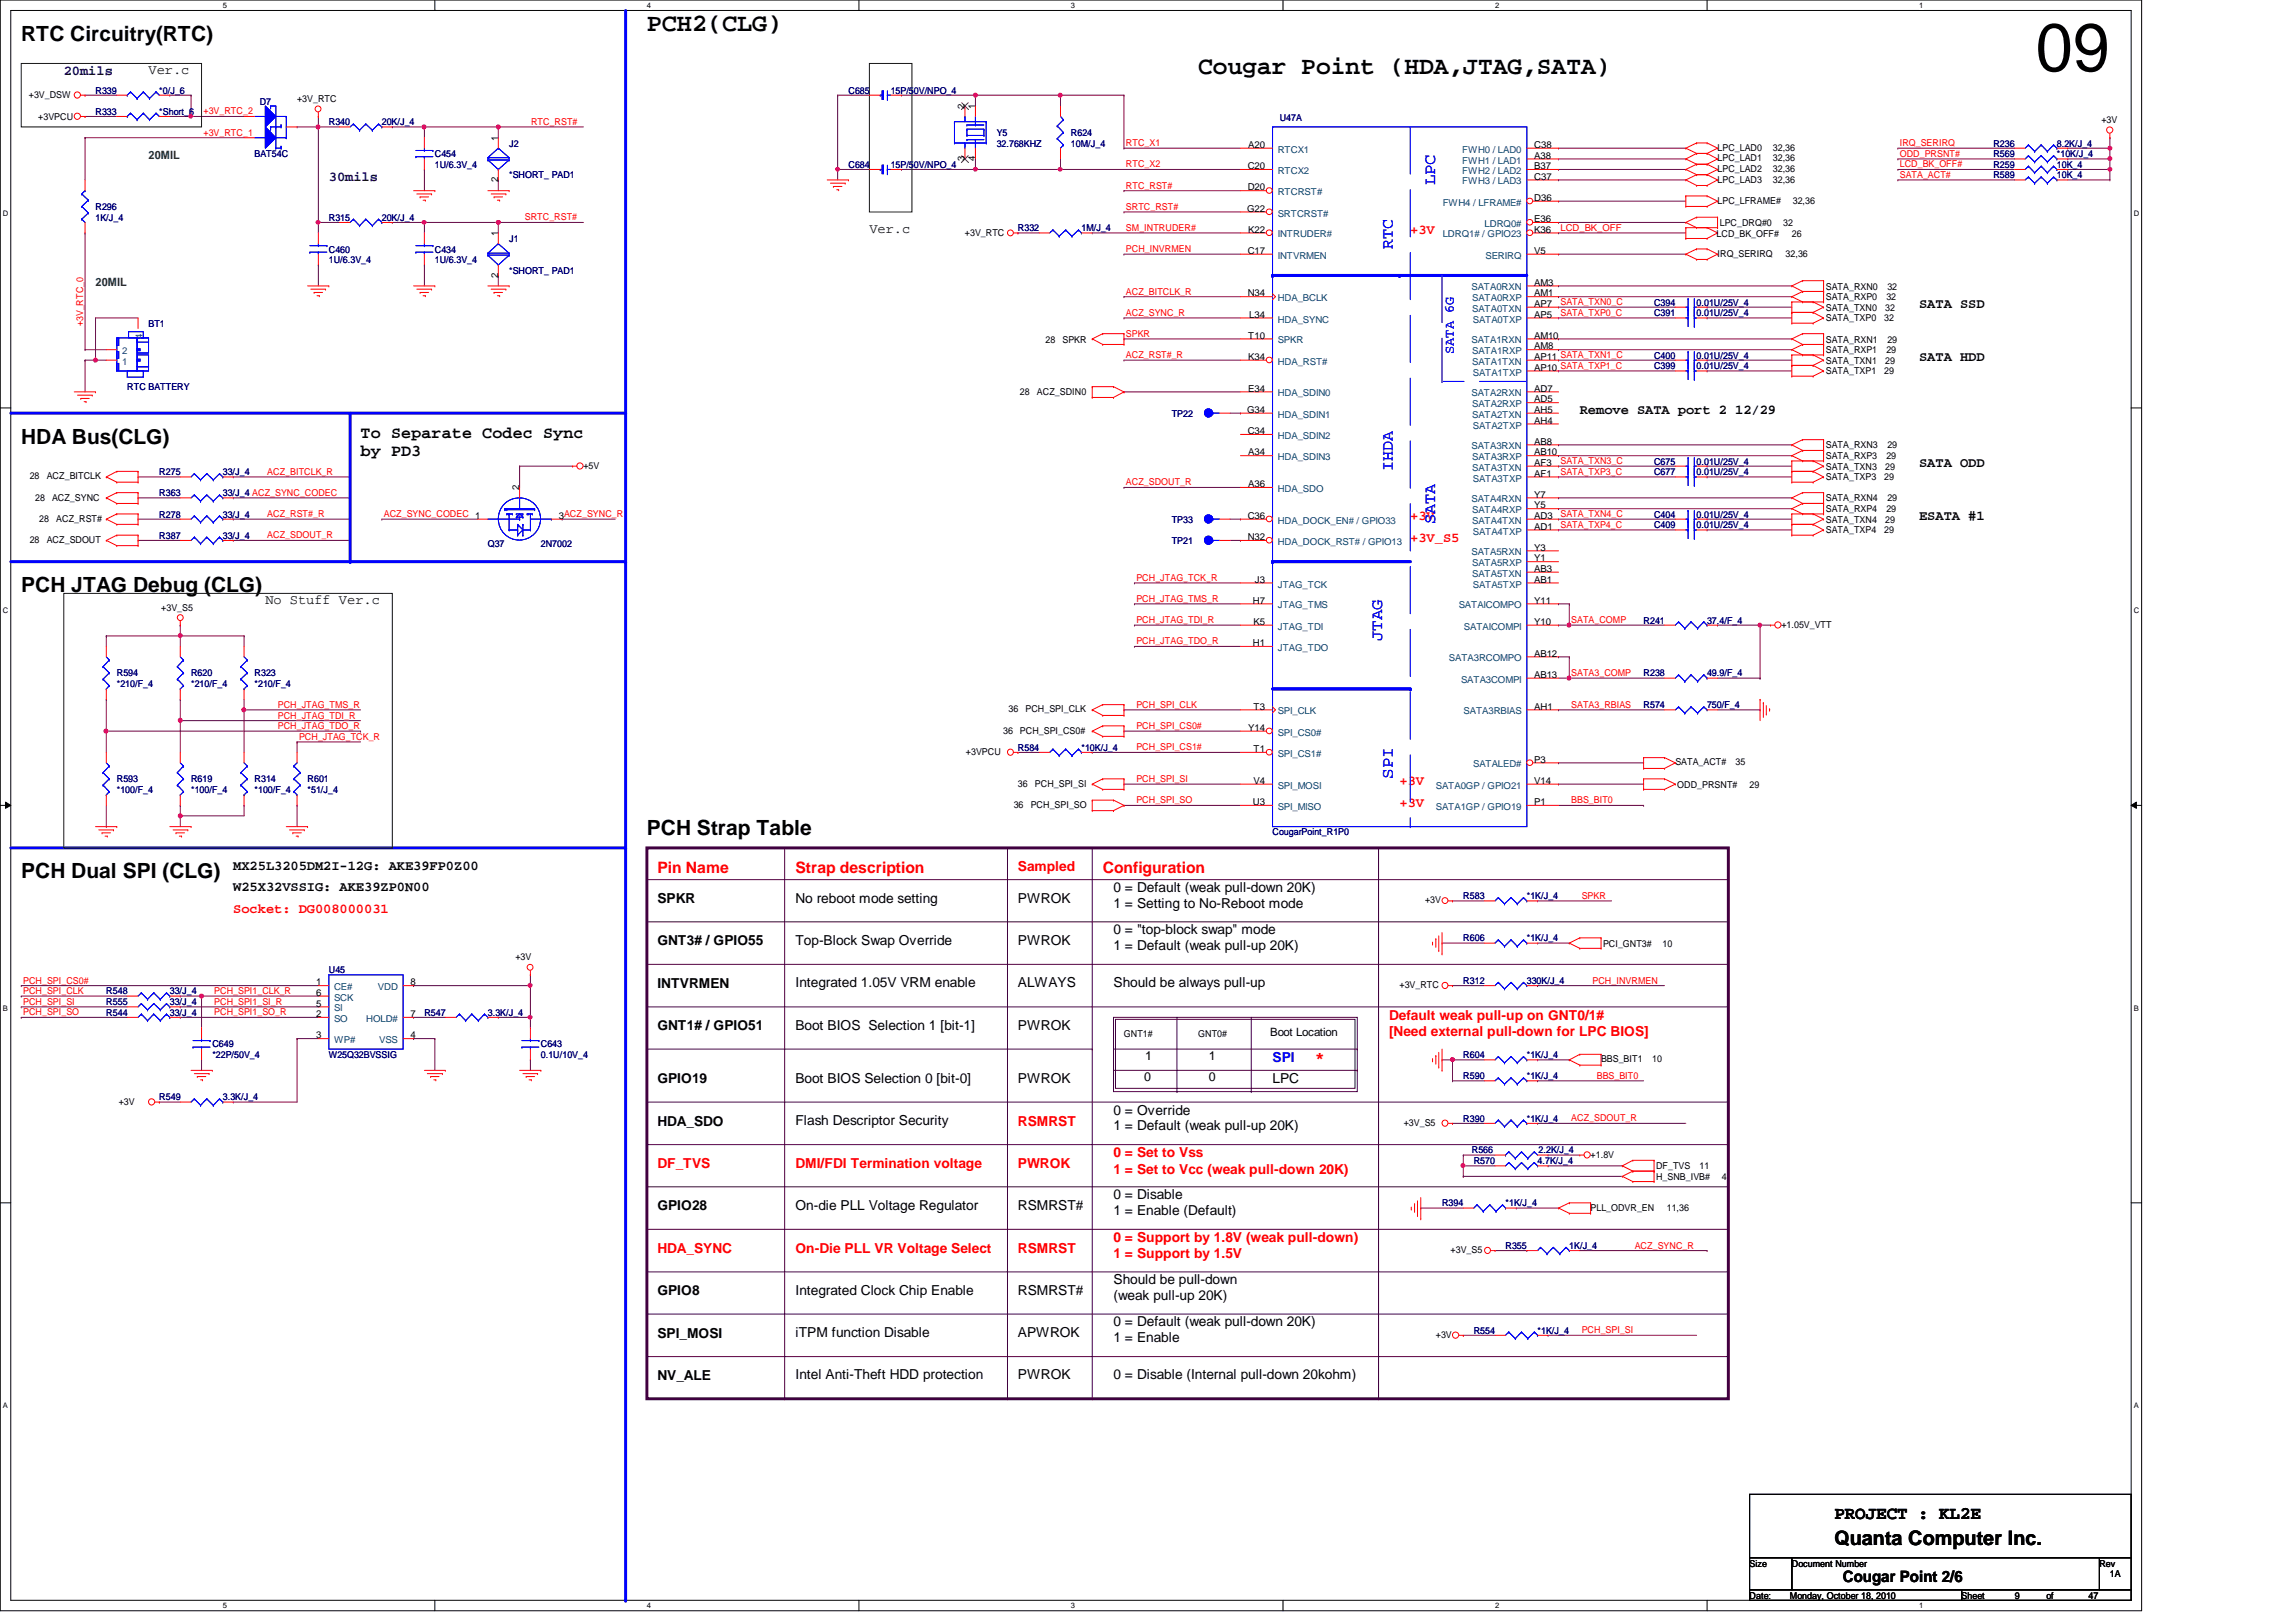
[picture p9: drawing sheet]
<svg xmlns="http://www.w3.org/2000/svg" width="297mm" height="210mm" viewBox="0 0 297 210" stroke-linecap="round" stroke-linejoin="round" font-family="sans-serif">
<defs><g id="words">
<text font-size="8.8" x="263.4" y="9.2">09</text>
<g font-size="3.3">
<text x="83.7" y="4.1">PCH2(CLG)</text>
<text x="155" y="9.6">Cougar Point (HDA,JTAG,SATA)</text>
</g>
<g font-size="2.7">
<text x="2.7" y="5.2">RTC Circuitry(RTC)</text>
<text x="2.7" y="57.4">HDA Bus(CLG)</text>
<text x="2.7" y="76.6">PCH JTAG Debug (CLG)</text>
<text x="2.7" y="113.6">PCH Dual SPI (CLG)</text>
<text x="83.7" y="108.1">PCH Strap Table</text>
</g>
<text font-size="2.6" x="237.3" y="199.9">Quanta Computer Inc.</text>
<text font-size="2.3" x="237.3" y="196.6">PROJECT : KL2E</text>
<g font-size="2.2" fill="#00f">
<text x="185.7" y="24" transform="rotate(-90 185.7 24)">LPC</text>
<text x="180.2" y="32.2" transform="rotate(-90 180.2 32.2)">RTC</text>
<text x="180.2" y="61" transform="rotate(-90 180.2 61)">IHDA</text>
<text x="185.7" y="67.9" transform="rotate(-90 185.7 67.9)">SATA</text>
<text x="178.8" y="83" transform="rotate(-90 178.8 83)">JTAG</text>
<text x="180.2" y="100.8" transform="rotate(-90 180.2 100.8)">SPI</text>
</g>
<g font-size="2.2">
<text x="46.6" y="56.6">To Separate Codec Sync</text>
<text x="46.6" y="59.1">by PD3</text>
</g>
<text font-size="2.2" fill="#f00" x="170.1" y="137.5">*</text>
<g font-size="2" fill="#f00">
<text x="85" y="113">Pin Name</text>
<text x="102.9" y="113">Strap description</text>
<text x="142.7" y="113">Configuration</text>
</g>
<text font-size="2" x="238.4" y="204.8">Cougar Point 2/6</text>
<g font-size="1.8" fill="#000040">
<text x="8.3" y="9.7">20mils</text>
<text x="42.5" y="23.5">30mils</text>
</g>
<g font-size="1.8" fill="#004000">
<text x="19.2" y="9.6">Ver.c</text>
<text x="112.5" y="30.2">Ver.c</text>
<text x="34.3" y="78.2">No Stuff Ver.c</text>
</g>
<g font-size="1.8" fill="#f00">
<text x="182.5" y="30.3">+3V</text>
<text x="182.5" y="67.4">+3V</text>
<text x="182.5" y="70.1">+3V_S5</text>
<text x="181.1" y="101.6">+3V</text>
<text x="181.1" y="104.4">+3V</text>
<text x="131.7" y="112.7">Sampled</text>
<text x="30.2" y="118.1">Socket: DG008000031</text>
<text x="179.7" y="132">Default weak pull-up on GNT0/1#</text>
<text x="179.7" y="134.1">[Need external pull-down for LPC BIOS]</text>
<text x="131.7" y="145.7">RSMRST</text>
<text x="144.1" y="149.8">0 = Set to Vss</text>
<text x="85" y="151.1">DF_TVS</text>
<text x="102.9" y="151.1">DMI/FDI Termination voltage</text>
<text x="131.7" y="151.1">PWROK</text>
<text x="144.1" y="151.9">1 = Set to Vcc (weak pull-down 20K)</text>
<text x="144.1" y="160.7">0 = Support by 1.8V (weak pull-down)</text>
<text x="85" y="162.1">HDA_SYNC</text>
<text x="102.9" y="162.1">On-Die PLL VR Voltage Select</text>
<text x="131.7" y="162.1">RSMRST</text>
<text x="144.1" y="162.9">1 = Support by 1.5V</text>
</g>
<g font-size="1.8">
<text x="248.3" y="39.9">SATA SSD</text>
<text x="248.3" y="46.8">SATA HDD</text>
<text x="204.4" y="53.6">Remove SATA port 2 12/29</text>
<text x="248.3" y="60.5">SATA ODD</text>
<text x="248.3" y="67.4">ESATA #1</text>
<text x="30.2" y="112.6">MX25L3205DM2I-12G: AKE39FP0Z00</text>
<text x="30.2" y="115.4">W25X32VSSIG: AKE39ZP0N00</text>
<text x="85" y="116.8">SPKR</text>
<text x="102.9" y="116.8">No reboot mode setting</text>
<text x="131.7" y="116.8">PWROK</text>
<text x="144.1" y="115.4">0 = Default (weak pull-down 20K)</text>
<text x="144.1" y="117.5">1 = Setting to No-Reboot mode</text>
<text x="85" y="122.3">GNT3# / GPIO55</text>
<text x="102.9" y="122.3">Top-Block Swap Override</text>
<text x="131.7" y="122.3">PWROK</text>
<text x="144.1" y="120.9">0 = &quot;top-block swap&quot; mode</text>
<text x="144.1" y="122.9">1 = Default (weak pull-up 20K)</text>
<text x="85" y="127.8">INTVRMEN</text>
<text x="102.9" y="127.8">Integrated 1.05V VRM enable</text>
<text x="131.7" y="127.8">ALWAYS</text>
<text x="144.1" y="127.8">Should be always pull-up</text>
<text x="85" y="133.3">GNT1# / GPIO51</text>
<text x="102.9" y="133.3">Boot BIOS Selection 1 [bit-1]</text>
<text x="131.7" y="133.3">PWROK</text>
<text x="85" y="140.2">GPIO19</text>
<text x="102.9" y="140.1">Boot BIOS Selection 0 [bit-0]</text>
<text x="131.7" y="140.1">PWROK</text>
<text x="164.6" y="140.1">LPC</text>
<text x="85" y="145.7">HDA_SDO</text>
<text x="102.9" y="145.6">Flash Descriptor Security</text>
<text x="144.1" y="144.2">0 = Override</text>
<text x="144.1" y="146.3">1 = Default (weak pull-up 20K)</text>
<text x="144.1" y="155.2">0 = Disable</text>
<text x="85" y="156.6">GPIO28</text>
<text x="102.9" y="156.6">On-die PLL Voltage Regulator</text>
<text x="131.7" y="156.6">RSMRST#</text>
<text x="144.1" y="157.2">1 = Enable (Default)</text>
<text x="85" y="167.6">GPIO8</text>
<text x="102.9" y="167.6">Integrated Clock Chip Enable</text>
<text x="131.7" y="167.6">RSMRST#</text>
<text x="144.1" y="166.2">Should be pull-down</text>
<text x="85" y="173.1">SPI_MOSI</text>
<text x="102.9" y="173.1">iTPM function Disable</text>
<text x="131.7" y="173.1">APWROK</text>
<text x="144.1" y="168.2">(weak pull-up 20K)</text>
<text x="144.1" y="171.7">0 = Default (weak pull-down 20K)</text>
<text x="144.1" y="173.7">1 = Enable</text>
<text x="85" y="178.6">NV_ALE</text>
<text x="102.9" y="178.5">Intel Anti-Theft HDD protection</text>
<text x="131.7" y="178.5">PWROK</text>
<text x="144.1" y="178.5">0 = Disable (Internal pull-down 20kohm)</text>
</g>
<g font-size="1.8" fill="#00f">
<text x="188.1" y="45.8" transform="rotate(-90 188.1 45.8)">SATA 6G</text>
<text x="164.6" y="137.4">SPI</text>
</g>
<g font-size="1.6">
<text x="148.2" y="137.2">1</text>
<text x="156.4" y="137.2">1</text>
<text x="148" y="140">0</text>
<text x="156.4" y="140">0</text>
</g>
<g font-size="1.5" fill="#008000">
<text x="19.2" y="20.5">20MIL</text>
<text x="12.4" y="37">20MIL</text>
</g>
<text font-size="1.5" x="164.3" y="134.1">Boot Location</text>
<g font-size="1.2">
<text x="3.7" y="12.7">+3V_DSW</text>
<text x="4.9" y="15.5">+3VPCU</text>
<text x="38.4" y="13.2">+3V_RTC</text>
<text x="124.8" y="14.1" transform="rotate(-90 124.8 14.1)">2</text>
<text x="126.2" y="14.1" transform="rotate(-90 126.2 14.1)">1</text>
<text x="271.9" y="16">+3V</text>
<text x="64.4" y="23.6" transform="rotate(-90 64.4 23.6)">2</text>
<text x="64.4" y="18.2" transform="rotate(-90 64.4 18.2)">1</text>
<text x="124.8" y="20.8" transform="rotate(-90 124.8 20.8)">3</text>
<text x="126.2" y="20.8" transform="rotate(-90 126.2 20.8)">4</text>
<text x="161.4" y="21.9">C20</text>
<text x="161.5" y="19.1">A20</text>
<text x="198.5" y="19.1">C38</text>
<text x="198.5" y="20.5">A38</text>
<text x="198.5" y="21.9">B37</text>
<text x="198.5" y="23.2">C37</text>
<text x="222.2" y="20.9">LPC_LAD1</text>
<text x="222.2" y="22.3">LPC_LAD2</text>
<text x="222.2" y="23.6">LPC_LAD3</text>
<text x="222.2" y="19.5">LPC_LAD0</text>
<text x="229.4" y="20.9">32,36</text>
<text x="229.4" y="22.3">32,36</text>
<text x="229.4" y="23.6">32,36</text>
<text x="229.4" y="19.5">32,36</text>
<text x="161.3" y="27.4">G22</text>
<text x="161.4" y="24.6">D20</text>
<text x="198.5" y="26">D36</text>
<text x="198.5" y="28.7">E36</text>
<text x="222.2" y="26.4">LPC_LFRAME#</text>
<text x="222.5" y="29.3">LPC_DRQ#0</text>
<text x="230.7" y="29.3">32</text>
<text x="231.9" y="26.4">32,36</text>
<text x="64.4" y="35.9" transform="rotate(-90 64.4 35.9)">2</text>
<text x="64.4" y="30.6" transform="rotate(-90 64.4 30.6)">1</text>
<text x="124.8" y="30.5">+3V_RTC</text>
<text x="161.4" y="32.9">C17</text>
<text x="161.5" y="30.1">K22</text>
<text x="198.5" y="30.1">K36</text>
<text x="198.5" y="32.9">V5</text>
<text x="222.1" y="30.6">LCD_BK_OFF#</text>
<text x="222.2" y="33.2">IRQ_SERIRQ</text>
<text x="231" y="33.2">32,36</text>
<text x="231.8" y="30.6">26</text>
<text x="161.4" y="38.4">N34</text>
<text x="161.6" y="41.1">L34</text>
<text x="198.5" y="37">AM3</text>
<text x="198.5" y="38.4">AM1</text>
<text x="198.5" y="39.7">AP7</text>
<text x="198.5" y="41.1">AP5</text>
<text x="236.2" y="37.5">SATA_RXN0</text>
<text x="236.2" y="38.9">SATA_RXP0</text>
<text x="236.2" y="40.2">SATA_TXN0</text>
<text x="236.2" y="41.6">SATA_TXP0</text>
<text x="243.8" y="41.6">32</text>
<text x="243.9" y="40.2">32</text>
<text x="244" y="38.9">32</text>
<text x="244.2" y="37.5">32</text>
<text x="135.3" y="44.3">28</text>
<text x="137.5" y="44.3">SPKR</text>
<text x="161.5" y="46.6">K34</text>
<text x="161.5" y="43.8">T10</text>
<text x="198.5" y="43.8">AM10</text>
<text x="198.5" y="45.2">AM8</text>
<text x="198.5" y="46.6">AP11 SATA_TXN1_C</text>
<text x="198.5" y="48">AP10 SATA_TXP1_C</text>
<text x="236.2" y="44.3">SATA_RXN1</text>
<text x="236.2" y="45.7">SATA_RXP1</text>
<text x="236.2" y="47.1">SATA_TXN1</text>
<text x="243.9" y="47.1">29</text>
<text x="244" y="45.7">29</text>
<text x="244.2" y="44.3">29</text>
<text x="131.9" y="51.1">28</text>
<text x="134.2" y="51.1">ACZ_SDIN0</text>
<text x="161.3" y="53.4">G34</text>
<text x="161.5" y="50.7">E34</text>
<text x="198.5" y="50.7">AD7</text>
<text x="198.5" y="52.1">AD5</text>
<text x="198.5" y="53.4">AH5</text>
<text x="236.2" y="48.4">SATA_TXP1</text>
<text x="243.8" y="48.4">29</text>
<text x="161.4" y="56.2">C34</text>
<text x="161.5" y="58.9">A34</text>
<text x="198.5" y="54.8">AH4</text>
<text x="198.5" y="57.5">AB8</text>
<text x="198.5" y="58.9">AB10</text>
<text x="236.2" y="58">SATA_RXN3</text>
<text x="236.2" y="59.4">SATA_RXP3</text>
<text x="244" y="59.4">29</text>
<text x="244.2" y="58">29</text>
<text x="3.8" y="62">28</text>
<text x="4.6" y="64.8">28</text>
<text x="6.1" y="62">ACZ_BITCLK</text>
<text x="6.7" y="64.8">ACZ_SYNC</text>
<text x="67.2" y="63.5" transform="rotate(-90 67.2 63.5)">2</text>
<text x="75.5" y="60.7">+5V</text>
<text x="161.5" y="63">A36</text>
<text x="198.5" y="60.3">AF3</text>
<text x="198.5" y="61.7">AF1</text>
<text x="198.5" y="64.4">Y7</text>
<text x="198.5" y="65.8">Y5</text>
<text x="236.2" y="60.8">SATA_TXN3</text>
<text x="236.2" y="62.1">SATA_TXP3</text>
<text x="236.2" y="64.9">SATA_RXN4</text>
<text x="243.8" y="62.1">29</text>
<text x="243.9" y="60.8">29</text>
<text x="244.2" y="64.9">29</text>
<text x="3.8" y="70.3">28</text>
<text x="5.1" y="67.5">28</text>
<text x="6.1" y="70.3">ACZ_SDOUT</text>
<text x="7.3" y="67.5">ACZ_RST#</text>
<text x="72.3" y="67.1">3ACZ_SYNC_R</text>
<text x="161.4" y="67.1">C36</text>
<text x="161.4" y="69.9">N32</text>
<text x="198.5" y="67.1">AD3</text>
<text x="198.5" y="68.5">AD1</text>
<text x="198.5" y="71.2">Y3</text>
<text x="236.2" y="66.3">SATA_RXP4</text>
<text x="236.2" y="67.6">SATA_TXN4</text>
<text x="236.2" y="69">SATA_TXP4</text>
<text x="243.8" y="69">29</text>
<text x="243.9" y="67.6">29</text>
<text x="244" y="66.3">29</text>
<text x="162.3" y="75.4">J3</text>
<text x="198.5" y="72.6">Y1</text>
<text x="198.5" y="74">AB3</text>
<text x="198.5" y="75.4">AB1</text>
<text x="20.9" y="79">+3V_S5</text>
<text x="162.1" y="78.1">H7</text>
<text x="162.1" y="83.6">H1</text>
<text x="162.2" y="80.9">K5</text>
<text x="198.5" y="80.9">Y10</text>
<text x="198.5" y="78.1">Y11</text>
<text x="230.5" y="81.2">+1.05V_VTT</text>
<text x="198.5" y="87.7">AB13</text>
<text x="198.5" y="85">AB12</text>
<text x="129.8" y="95">36</text>
<text x="130.5" y="92.2">36</text>
<text x="131.9" y="95">PCH_SPI_CS0#</text>
<text x="132.7" y="92.2">PCH_SPI_CLK</text>
<text x="161.5" y="94.6">Y14</text>
<text x="162.2" y="91.8">T3</text>
<text x="198.5" y="91.8">AH1</text>
<text x="125" y="97.7">+3VPCU</text>
<text x="131.7" y="101.8">36</text>
<text x="133.9" y="101.8">PCH_SPI_SI</text>
<text x="162.2" y="97.3">T1</text>
<text x="162.2" y="101.4">V4</text>
<text x="198.5" y="98.7">P3</text>
<text x="198.5" y="101.4">V14</text>
<text x="216.7" y="99.1">SATA_ACT#</text>
<text x="217" y="101.9">ODD_PRSNT#</text>
<text x="224.5" y="99.1">35</text>
<text x="226.4" y="101.9">29</text>
<text x="131.1" y="104.6">36</text>
<text x="133.3" y="104.6">PCH_SPI_SO</text>
<text x="162.1" y="104.2">U3</text>
<text x="198.5" y="104.2">P1</text>
<text x="184.4" y="116.9">+3V</text>
<text x="66.7" y="124.3">+3V</text>
<text x="207.4" y="122.5">PCI_GNT3#</text>
<text x="215.1" y="122.5">10</text>
<text x="40.9" y="127.5">1</text>
<text x="40.9" y="128.9">6</text>
<text x="40.9" y="130.3">5</text>
<text x="40.9" y="131.6">2</text>
<text x="53.1" y="127.5">8</text>
<text x="53.1" y="131.6">7</text>
<text x="181.1" y="127.8">+3V_RTC</text>
<text x="40.9" y="134.4">3</text>
<text x="53.1" y="134.4">4</text>
<text x="145.4" y="134.2">GNT1#</text>
<text x="155" y="134.2">GNT0#</text>
<text x="207.1" y="137.5">BBS_BIT1</text>
<text x="213.7" y="137.5">10</text>
<text x="15.4" y="143">+3V</text>
<text x="181.6" y="145.7">+3V_S5</text>
<text x="205.8" y="149.8">+1.8V</text>
<text x="214.2" y="151.3">DF_TVS</text>
<text x="214.2" y="152.7">H_SNB_IVB#</text>
<text x="219.9" y="151.3">11</text>
<text x="222.8" y="152.7">4</text>
<text x="205.8" y="156.7">PLL_ODVR_EN</text>
<text x="215.6" y="156.7">11,36</text>
<text x="187.7" y="162.1">+3V_S5</text>
<text x="185.8" y="173.1">+3V</text>
<text x="226.4" y="202.7">Size</text>
<text x="231.8" y="202.7">Document Number</text>
<text x="271.6" y="202.7">Rev</text>
<text x="226.4" y="206.9">Date:</text>
<text x="231.6" y="206.9">Monday, October 18, 2010</text>
<text x="253.8" y="206.9">Sheet</text>
<text x="260.6" y="206.9">9</text>
<text x="264.7" y="206.9">of</text>
<text x="270.2" y="206.9">47</text>
<text x="273" y="204.1">1A</text>
</g>
<g font-size="1.2" fill="#000080">
<text x="12.4" y="12.1">R339</text>
<text x="12.4" y="14.9">R333</text>
<text x="20.6" y="12.1">*0/J_6</text>
<text x="20.6" y="14.9">*Short_6</text>
<text x="33.6" y="13.6">D7</text>
<text x="42.5" y="16.2">R340</text>
<text x="49.4" y="16.2">20K/J_4</text>
<text x="109.8" y="12.1">C685</text>
<text x="115.2" y="12.1">15P/50V/NPO_4</text>
<text x="128.9" y="17.6">Y5</text>
<text x="138.6" y="17.6">R624</text>
<text x="165.6" y="15.7">U47A</text>
<text x="32.9" y="20.3">BAT54C</text>
<text x="56.3" y="20.3">C454</text>
<text x="56.3" y="21.7">1U/6.3V_4</text>
<text x="65.9" y="19">J2</text>
<text x="65.9" y="23.1">*SHORT_ PAD1</text>
<text x="109.8" y="21.7">C684</text>
<text x="115.2" y="21.7">15P/50V/NPO_4</text>
<text x="128.9" y="19">32.768KHZ</text>
<text x="138.6" y="19">10M/J_4</text>
<text x="257.9" y="23.1">R589</text>
<text x="257.9" y="20.3">R569</text>
<text x="257.9" y="21.7">R259</text>
<text x="257.9" y="19">R236</text>
<text x="266.1" y="23.1">10K_4</text>
<text x="266.1" y="20.3">*10K/J_4</text>
<text x="266.1" y="21.7">10K_4</text>
<text x="266.1" y="19">8.2K/J_4</text>
<text x="12.4" y="27.2">R296</text>
<text x="12.4" y="28.6">1K/J_4</text>
<text x="42.5" y="28.6">R315</text>
<text x="49.4" y="28.6">20K/J_4</text>
<text x="131.7" y="29.9">R332</text>
<text x="139.9" y="29.9">1M/J_4</text>
<text x="42.5" y="32.7">C460</text>
<text x="42.5" y="34">1U/6.3V_4</text>
<text x="56.3" y="32.7">C434</text>
<text x="56.3" y="34">1U/6.3V_4</text>
<text x="65.9" y="31.3">J1</text>
<text x="65.9" y="35.4">*SHORT_ PAD1</text>
<text x="214" y="39.5">C394</text>
<text x="214" y="40.9">C391</text>
<text x="219.5" y="39.5">0.01U/25V_4</text>
<text x="219.5" y="40.9">0.01U/25V_4</text>
<text x="19.2" y="42.3">BT1</text>
<text x="214" y="47.8">C399</text>
<text x="214" y="46.4">C400</text>
<text x="219.5" y="47.8">0.01U/25V_4</text>
<text x="219.5" y="46.4">0.01U/25V_4</text>
<text x="16.5" y="50.5">RTC BATTERY</text>
<text x="151.6" y="53.9">TP22</text>
<text x="20.6" y="61.5">R275</text>
<text x="20.6" y="64.2">R363</text>
<text x="28.8" y="61.5">33/J_4</text>
<text x="28.8" y="64.2">33/J_4 ACZ_SYNC_CODEC</text>
<text x="214" y="60.1">C675</text>
<text x="214" y="61.5">C677</text>
<text x="219.5" y="60.1">0.01U/25V_4</text>
<text x="219.5" y="61.5">0.01U/25V_4</text>
<text x="20.6" y="69.7">R387</text>
<text x="20.6" y="67">R278</text>
<text x="28.8" y="69.7">33/J_4</text>
<text x="28.8" y="67">33/J_4</text>
<text x="63.1" y="70.8">Q37</text>
<text x="70" y="70.8">2N7002</text>
<text x="151.6" y="70.4">TP21</text>
<text x="151.6" y="67.6">TP33</text>
<text x="214" y="68.3">C409</text>
<text x="214" y="67">C404</text>
<text x="219.5" y="68.3">0.01U/25V_4</text>
<text x="219.5" y="67">0.01U/25V_4</text>
<text x="212.6" y="80.7">R241</text>
<text x="220.8" y="80.7">37.4/F_4</text>
<text x="15.1" y="87.5">R594</text>
<text x="15.1" y="88.9">*210/F_4</text>
<text x="24.7" y="87.5">R620</text>
<text x="24.7" y="88.9">*210/F_4</text>
<text x="32.9" y="87.5">R323</text>
<text x="32.9" y="88.9">*210/F_4</text>
<text x="212.6" y="87.5">R238</text>
<text x="220.8" y="87.5">49.9/F_4</text>
<text x="212.6" y="91.7">R574</text>
<text x="220.8" y="91.7">750/F_4</text>
<text x="15.1" y="101.3">R593</text>
<text x="24.7" y="101.3">R619</text>
<text x="32.9" y="101.3">R314</text>
<text x="39.8" y="101.3">R601</text>
<text x="131.7" y="97.2">R584</text>
<text x="139.9" y="97.2">*10K/J_4</text>
<text x="15.1" y="102.6">*100/F_4</text>
<text x="24.7" y="102.6">*100/F_4</text>
<text x="32.9" y="102.6">*100/F_4</text>
<text x="39.8" y="102.6">*51/J_4</text>
<text x="164.6" y="108.1">CougarPoint_R1P0</text>
<text x="189.3" y="116.3">R583</text>
<text x="197.5" y="116.3">*1K/J_4</text>
<text x="42.5" y="125.9">U45</text>
<text x="189.3" y="121.8">R606</text>
<text x="197.5" y="121.8">*1K/J_4</text>
<text x="13.8" y="128.7">R548</text>
<text x="13.8" y="130">R555</text>
<text x="13.8" y="131.4">R544</text>
<text x="22" y="128.7">33/J_4</text>
<text x="22" y="130">33/J_4</text>
<text x="22" y="131.4">33/J_4</text>
<text x="54.9" y="131.4">R547</text>
<text x="63.1" y="131.4">3.3K/J_4</text>
<text x="189.3" y="127.3">R312</text>
<text x="197.5" y="127.3">330K/J_4</text>
<text x="27.5" y="135.6">C649</text>
<text x="27.5" y="136.9">*22P/50V_4</text>
<text x="42.5" y="136.9">W25Q32BVSSIG</text>
<text x="70" y="135.6">C643</text>
<text x="70" y="136.9">0.1U/10V_4</text>
<text x="189.3" y="136.9">R604</text>
<text x="197.5" y="136.9">*1K/J_4</text>
<text x="20.6" y="142.4">R549</text>
<text x="28.8" y="142.4">3.3K/J_4</text>
<text x="189.3" y="139.7">R590</text>
<text x="197.5" y="139.7">*1K/J_4</text>
<text x="189.3" y="145.2">R390</text>
<text x="190.4" y="149.3">R566</text>
<text x="197.5" y="145.2">*1K/J_4</text>
<text x="199" y="149.3">2.2K/J_4</text>
<text x="190.7" y="150.6">R570</text>
<text x="198.9" y="150.6">4.7K/J_4</text>
<text x="186.6" y="156.1">R394</text>
<text x="194.8" y="156.1">*1K/J_4</text>
<text x="194.8" y="161.6">R355</text>
<text x="203" y="161.6">1K/J_4</text>
<text x="190.7" y="172.6">R554</text>
<text x="198.9" y="172.6">*1K/J_4</text>
</g>
<g font-size="1.2" fill="#f00">
<text x="26.3" y="17.6">+3V_RTC_1</text>
<text x="26.3" y="14.8">+3V_RTC_2</text>
<text x="68.7" y="16.2">RTC_RST#</text>
<text x="145.7" y="18.9">RTC_X1</text>
<text x="145.7" y="21.7">RTC_X2</text>
<text x="245.8" y="20.3">ODD_PRSNT#</text>
<text x="245.8" y="18.9">IRQ_SERIRQ</text>
<text x="245.8" y="21.7">LCD_BK_OFF#</text>
<text x="245.8" y="23">SATA_ACT#</text>
<text x="67.9" y="28.5">SRTC_RST#</text>
<text x="145.7" y="29.9">SM_INTRUDER#</text>
<text x="145.7" y="24.4">RTC_RST#</text>
<text x="145.7" y="27.2">SRTC_RST#</text>
<text x="201.9" y="29.9">LCD_BK_OFF</text>
<text x="145.7" y="32.6">PCH_INVRMEN</text>
<text x="145.7" y="38.1">ACZ_BITCLK_R</text>
<text x="145.7" y="40.9">ACZ_SYNC_R</text>
<text x="201.9" y="39.5">SATA_TXN0_C</text>
<text x="201.9" y="40.9">SATA_TXP0_C</text>
<text x="10.7" y="42.2" transform="rotate(-90 10.7 42.2)">+3V_RTC_0</text>
<text x="145.7" y="43.6">SPKR</text>
<text x="145.7" y="46.4">ACZ_RST#_R</text>
<text x="34.6" y="61.5">ACZ_BITCLK_R</text>
<text x="145.7" y="62.8">ACZ_SDOUT_R</text>
<text x="201.9" y="60.1">SATA_TXN3_C</text>
<text x="201.9" y="61.5">SATA_TXP3_C</text>
<text x="34.6" y="66.9">ACZ_RST#_R</text>
<text x="34.6" y="69.7">ACZ_SDOUT_R</text>
<text x="49.7" y="66.9">ACZ_SYNC_CODEC 1</text>
<text x="201.9" y="66.9">SATA_TXN4_C</text>
<text x="201.9" y="68.3">SATA_TXP4_C</text>
<text x="147" y="77.9">PCH_JTAG_TMS_R</text>
<text x="147" y="75.2">PCH_JTAG_TCK_R</text>
<text x="147" y="83.4">PCH_JTAG_TDO_R</text>
<text x="147" y="80.6">PCH_JTAG_TDI_R</text>
<text x="203.3" y="80.6">SATA_COMP</text>
<text x="203.3" y="87.5">SATA3_COMP</text>
<text x="35.9" y="93">PCH_JTAG_TDI_R</text>
<text x="35.9" y="91.6">PCH_JTAG_TMS_R</text>
<text x="35.9" y="94.4">PCH_JTAG_TDO_R</text>
<text x="38.7" y="95.8">PCH_JTAG_TCK_R</text>
<text x="147" y="94.4">PCH_SPI_CS0#</text>
<text x="147" y="91.6">PCH_SPI_CLK</text>
<text x="203.3" y="91.6">SATA3_RBIAS</text>
<text x="147" y="97.1">PCH_SPI_CS1#</text>
<text x="147" y="101.2">PCH_SPI_SI</text>
<text x="147" y="104">PCH_SPI_SO</text>
<text x="203.3" y="104">BBS_BIT0</text>
<text x="204.6" y="116.3">SPKR</text>
<text x="3" y="131.4">PCH_SPI_SO</text>
<text x="3" y="130">PCH_SPI_SI</text>
<text x="3" y="127.3">PCH_SPI_CS0#</text>
<text x="3" y="128.7">PCH_SPI_CLK</text>
<text x="27.7" y="128.7">PCH_SPI1_CLK_R</text>
<text x="27.7" y="131.4">PCH_SPI1_SO_R</text>
<text x="27.7" y="130">PCH_SPI1_SI_R</text>
<text x="206" y="127.3">PCH_INVRMEN</text>
<text x="206.6" y="139.6">BBS_BIT0</text>
<text x="203.3" y="145.1">ACZ_SDOUT_R</text>
<text x="211.5" y="161.6">ACZ_SYNC_R</text>
<text x="204.6" y="172.6">PCH_SPI_SI</text>
</g>
<g font-size="1.2" fill="#004080">
<text x="165.3" y="19.8">RTCX1</text>
<text x="165.3" y="22.5">RTCX2</text>
<text x="189.2" y="19.8">FWH0 / LAD0</text>
<text x="189.2" y="21.2">FWH1 / LAD1</text>
<text x="189.2" y="22.5">FWH2 / LAD2</text>
<text x="189.2" y="23.9">FWH3 / LAD3</text>
<text x="165.3" y="25.3">RTCRST#</text>
<text x="165.3" y="28">SRTCRST#</text>
<text x="186.6" y="26.6">FWH4 / LFRAME#</text>
<text x="192.1" y="29.4">LDRQ0#</text>
<text x="165.3" y="33.5">INTVRMEN</text>
<text x="165.3" y="30.7">INTRUDER#</text>
<text x="186.6" y="30.7">LDRQ1# / GPIO23</text>
<text x="192.2" y="33.5">SERIRQ</text>
<text x="165.3" y="39">HDA_BCLK</text>
<text x="165.3" y="41.7">HDA_SYNC</text>
<text x="190.4" y="37.6">SATA0RXN</text>
<text x="190.5" y="39">SATA0RXP</text>
<text x="190.5" y="40.3">SATA0TXN</text>
<text x="190.5" y="41.7">SATA0TXP</text>
<text x="15.8" y="47.2">1</text>
<text x="15.8" y="45.8">2</text>
<text x="18.5" y="43.9" transform="rotate(-90 18.5 43.9)">4</text>
<text x="165.3" y="47.2">HDA_RST#</text>
<text x="165.3" y="44.4">SPKR</text>
<text x="190.4" y="44.4">SATA1RXN</text>
<text x="190.5" y="45.8">SATA1RXP</text>
<text x="190.5" y="47.2">SATA1TXN</text>
<text x="165.3" y="51.3">HDA_SDIN0</text>
<text x="190.4" y="51.3">SATA2RXN</text>
<text x="190.5" y="52.7">SATA2RXP</text>
<text x="190.5" y="48.6">SATA1TXP</text>
<text x="165.3" y="54.1">HDA_SDIN1</text>
<text x="165.3" y="56.8">HDA_SDIN2</text>
<text x="165.3" y="59.6">HDA_SDIN3</text>
<text x="190.4" y="58.2">SATA3RXN</text>
<text x="190.5" y="54.1">SATA2TXN</text>
<text x="190.5" y="59.6">SATA3RXP</text>
<text x="190.5" y="55.5">SATA2TXP</text>
<text x="165.3" y="63.7">HDA_SDO</text>
<text x="190.4" y="65">SATA4RXN</text>
<text x="190.5" y="60.9">SATA3TXN</text>
<text x="190.5" y="62.3">SATA3TXP</text>
<text x="165.3" y="67.8">HDA_DOCK_EN# / GPIO33</text>
<text x="165.3" y="70.5">HDA_DOCK_RST# / GPIO13</text>
<text x="190.4" y="71.9">SATA5RXN</text>
<text x="190.5" y="66.4">SATA4RXP</text>
<text x="190.5" y="67.8">SATA4TXN</text>
<text x="190.5" y="69.2">SATA4TXP</text>
<text x="165.3" y="76">JTAG_TCK</text>
<text x="190.5" y="73.3">SATA5RXP</text>
<text x="190.5" y="74.6">SATA5TXN</text>
<text x="190.5" y="76">SATA5TXP</text>
<text x="165.3" y="78.7">JTAG_TMS</text>
<text x="165.3" y="81.5">JTAG_TDI</text>
<text x="188.7" y="78.7">SATAICOMPO</text>
<text x="189.4" y="81.5">SATAICOMPI</text>
<text x="165.3" y="84.2">JTAG_TDO</text>
<text x="187.4" y="85.6">SATA3RCOMPO</text>
<text x="189" y="88.3">SATA3COMPI</text>
<text x="165.3" y="92.5">SPI_CLK</text>
<text x="165.3" y="95.2">SPI_CS0#</text>
<text x="189.4" y="92.5">SATA3RBIAS</text>
<text x="165.3" y="98">SPI_CS1#</text>
<text x="190.6" y="99.3">SATALED#</text>
<text x="165.3" y="102.1">SPI_MOSI</text>
<text x="165.3" y="104.8">SPI_MISO</text>
<text x="185.8" y="102.1">SATA0GP / GPIO21</text>
<text x="185.8" y="104.8">SATA1GP / GPIO19</text>
<text x="43.2" y="128.1">CE#</text>
<text x="43.2" y="129.5">SCK</text>
<text x="43.2" y="130.9">SI</text>
<text x="48.9" y="128.1">VDD</text>
<text x="43.2" y="132.2">SO</text>
<text x="43.2" y="135">WP#</text>
<text x="47.4" y="132.2">HOLD#</text>
<text x="49.1" y="135">VSS</text>
</g>
<g font-size="1">
<text x="28.8" y="1">5</text>
<text x="83.7" y="1">4</text>
<text x="138.6" y="1">3</text>
<text x="193.4" y="1">2</text>
<text x="248.3" y="1">1</text>
<text x=".4" y="27.9">D</text>
<text x="276.1" y="27.9">D</text>
<text x=".4" y="79.4">C</text>
<text x="276.1" y="79.4">C</text>
<text x=".4" y="130.8">B</text>
<text x="276.1" y="130.8">B</text>
<text x=".4" y="182.2">A</text>
<text x="276.1" y="182.2">A</text>
<text x="28.8" y="208.1">5</text>
<text x="83.7" y="208.1">4</text>
<text x="138.6" y="208.1">3</text>
<text x="193.4" y="208.1">2</text>
<text x="248.3" y="208.1">1</text>
</g>
</g></defs>
<path d="M0 0h277.1v208.4h-277.1zM1.4 1.4h274.3v205.7h-274.3z" fill="none" stroke="#000" stroke-width=".13"/>
<g fill="#fff">
<path d="M28.8 .1h.6v1.1h-.6z"/>
<path d="M28.8 207.2h.6v1.1h-.6z"/>
</g>
<path d="M56.3 0v1.4M56.3 207.1v1.3" fill="none" stroke="#000" stroke-width=".13"/>
<g fill="#fff">
<path d="M83.7 .1h.5v1.1h-.5z"/>
<path d="M83.7 207.2h.5v1.1h-.5z"/>
</g>
<path d="M111.1 0v1.4M111.1 207.1v1.3" fill="none" stroke="#000" stroke-width=".13"/>
<g fill="#fff">
<path d="M138.6 .1h.5v1.1h-.5z"/>
<path d="M138.6 207.2h.5v1.1h-.5z"/>
</g>
<path d="M166 0v1.4M166 207.1v1.3" fill="none" stroke="#000" stroke-width=".13"/>
<g fill="#fff">
<path d="M193.4 .1h.6v1.1h-.6z"/>
<path d="M193.4 207.2h.6v1.1h-.6z"/>
</g>
<path d="M220.8 0v1.4M220.8 207.1v1.3" fill="none" stroke="#000" stroke-width=".13"/>
<g fill="#fff">
<path d="M248.3 .1h.5v1.1h-.5z"/>
<path d="M248.3 207.2h.5v1.1h-.5z"/>
<path d="M.4 27.1h.7v1.1h-.7z"/>
<path d="M276.1 27.1h.7v1.1h-.7z"/>
<path d="M.4 78.5h.7v1.1h-.7z"/>
<path d="M276.1 78.5h.7v1.1h-.7z"/>
</g>
<path d="M0 52.8h1.4M275.7 52.8h1.4" fill="none" stroke="#000" stroke-width=".13"/>
<g fill="#fff">
<path d="M.4 129.9h.6v1.1h-.6z"/>
<path d="M276.1 129.9h.6v1.1h-.6z"/>
</g>
<path d="M0 104.2h1.4M.7 103.8l.7 .4-.7 .4zM275.7 104.2l.7-.4v.8zM275.7 104.2h1.4" fill="none" stroke="#000" stroke-width=".13"/>
<path d="M.7 103.8l.7 .4-.7 .4zM275.7 104.2l.7-.4v.8z" fill="#000"/>
<g fill="#fff">
<path d="M.4 181.4h.6v1.1h-.6z"/>
<path d="M276.1 181.4h.6v1.1h-.6z"/>
</g>
<path d="M0 155.7h1.4M275.7 155.7h1.4" fill="none" stroke="#000" stroke-width=".13"/>
<g fill="none" stroke="#800040" stroke-width=".13">
<path d="M201.6 19.2h.1M201.6 19.2h16.5M131.7 30.1h.1M131.7 30.1h2.7M141.3 30.1h.1M141.3 30.1h19.2M145.4 38.4h.1M145.4 24.7h.1M145.4 38.4h15.1M145.4 24.7h15.1M201.6 20.6h.1M201.6 21.9h.1"/>
<path d="M201.6 23.3h.1M201.6 26h.1M201.6 32.9h.1M201.6 37h.1M201.6 38.4h.1M201.6 39.8h.1M201.6 38.4h30.2M201.6 20.6h16.5M201.6 21.9h16.5M201.6 23.3h16.5M201.6 26h16.5M201.6 32.9h16.5"/>
<path d="M201.6 37h30.2M201.6 39.8h15.1M220.8 39.8h.1M220.8 39.8h11M201.6 41.1h.1M201.6 46.6h.1M201.6 48h.1M201.6 41.1h15.1M201.6 46.6h15.1M201.6 48h15.1M220.8 41.1h.1M220.8 41.1h11"/>
<path d="M201.6 78.1h.1M201.6 78.1h1.4M203 78.1h.1M203 78.1v2.8M145.4 94.6h.1M145.4 94.6h15.1M227.7 80.9h.1M227.7 80.9h1.4M187.9 116.6h.1M187.9 116.6h4.2M198.9 116.6h.1M198.9 116.6h9.6"/>
</g>
<path d="M227.5 80.7l.2-.1 .2 .2-.1 .3-.1 .1-.2-.1z" fill-rule="evenodd" fill="#f0f"/>
<path d="M227.5 80.7l.2-.1 .2 .2-.1 .3-.1 .1-.2-.1z" fill="none" stroke="#f0f" stroke-width=".13"/>
<path d="M201.6 80.9h.1M201.6 80.9h13.7M203 80.9h.1" fill="none" stroke="#800040" stroke-width=".13"/>
<circle cx="203" cy="80.9" r=".26" fill="#f0f"/>
<circle cx="203" cy="80.9" r=".26" fill="none" stroke="#f0f" stroke-width=".13"/>
<path d="M201.6 85h.1M201.6 87.8h13.7M201.6 85h1.4M203 87.8h.1M203 85h.1M203 85v2.8M222.2 87.8h5.5M227.7 87.8h.1" fill="none" stroke="#800040" stroke-width=".13"/>
<circle cx="203" cy="87.8" r=".26" fill="#f0f"/>
<circle cx="203" cy="87.8" r=".26" fill="none" stroke="#f0f" stroke-width=".13"/>
<g fill="none" stroke="#800040" stroke-width=".13">
<path d="M245.5 19.2h.1M245.5 19.2h15.1M267.5 19.2h.1M267.5 19.2h5.5M245.5 20.6h.1M245.5 20.6h15.1M267.5 20.6h.1M267.5 20.6h5.5M201.6 91.9h.1M201.6 98.7h.1M201.6 91.9h13.7M201.6 98.7h11"/>
<path d="M222.2 80.9h.1M222.2 80.9h5.5v6.9M222.2 91.9h5.5M227.7 87.8h.1M227.7 91.9h.1M201.6 104.2h11M212.6 104.2h.1"/>
</g>
<circle cx="273" cy="19.2" r=".26" fill="#f0f"/>
<circle cx="273" cy="19.2" r=".26" fill="none" stroke="#f0f" stroke-width=".13"/>
<path d="M273 20.6h.1M273 20.6v1.3" fill="none" stroke="#800040" stroke-width=".13"/>
<circle cx="273" cy="20.5" r=".26" fill="#f0f"/>
<circle cx="273" cy="20.5" r=".26" fill="none" stroke="#f0f" stroke-width=".13"/>
<g fill="none" stroke="#800040" stroke-width=".13">
<path d="M116.6 21.9h.1M126.2 20.6h.1M126.2 20.6v1.3h-9.6M145.4 32.9h.1M145.4 27.4h.1M145.4 32.9h15.1M145.4 27.4h15.1M145.4 41.1h.1M145.4 43.9h.1M145.4 46.6h.1M145.4 50.7h.1M145.4 41.1h15.1"/>
<path d="M145.4 43.9h15.1M145.4 46.6h15.1M145.4 50.7h15.1M159.1 53.5h1.4M160.5 53.5h.1M145.4 63.1h.1M145.4 63.1h15.1M159.1 69.9h1.4M160.5 69.9h.1M131.7 97.4h.1M131.7 97.4h2.7M141.3 97.4h.1"/>
<path d="M141.3 97.4h19.2M145.4 91.9h.1M145.4 91.9h15.1M145.4 101.5h.1M145.4 104.2h.1M145.4 101.5h15.1M145.4 104.2h15.1"/>
</g>
<circle cx="126.2" cy="21.9" r=".25" fill="#f0f"/>
<circle cx="126.2" cy="21.9" r=".25" fill="none" stroke="#f0f" stroke-width=".13"/>
<path d="M145.4 19.2h.1M145.4 12.3h.1M145.4 19.2h15.1M145.4 12.3v6.9M137.2 21.9h.1M137.2 21.9h23.3" fill="none" stroke="#800040" stroke-width=".13"/>
<circle cx="137.2" cy="21.9" r=".25" fill="#f0f"/>
<circle cx="137.2" cy="21.9" r=".25" fill="none" stroke="#f0f" stroke-width=".13"/>
<path d="M137.2 12.3h.1M137.2 12.3h8.2" fill="none" stroke="#800040" stroke-width=".13"/>
<circle cx="137.2" cy="12.3" r=".26" fill="#f0f"/>
<circle cx="137.2" cy="12.3" r=".26" fill="none" stroke="#f0f" stroke-width=".13"/>
<path d="M108.4 12.3h.1M108.4 12.3h4.1M126.2 12.3h.1M126.2 12.3h11M126.2 12.3v1.4M137.2 12.3h.1M137.2 12.3v1.4M108.4 21.9h.1M108.4 21.9v1.4" fill="none" stroke="#800040" stroke-width=".13"/>
<circle cx="126.2" cy="12.3" r=".26" fill="#f0f"/>
<circle cx="126.2" cy="12.3" r=".26" fill="none" stroke="#f0f" stroke-width=".13"/>
<path d="M108.4 12.3h.1M108.4 12.3v9.6M116.6 12.3h.1M116.6 12.3h9.6M108.4 21.9h.1M108.4 21.9h4.1M126.2 21.9h.1M137.2 20.6h.1M137.2 20.6v1.3h-11" fill="none" stroke="#800040" stroke-width=".13"/>
<circle cx="108.4" cy="21.9" r=".25" fill="#f0f"/>
<circle cx="108.4" cy="21.9" r=".25" fill="none" stroke="#f0f" stroke-width=".13"/>
<g fill="none" stroke="#800040" stroke-width=".13">
<path d="M11 15.1h.1M11 15.1h4.1M22 15.1h2.7M24.7 15.1h.1M41.2 16.4h.1M41.2 16.4v12.4M11 30.1h.1M11 30.1v15.2M41.2 34.3h.1M41.2 28.8h.1M41.2 28.8h2.7M41.2 34.3v2.7"/>
<path d="M50.8 28.8h.1M50.8 28.8h4.1M64.5 28.8h.1M64.5 28.8h11M201.6 57.6h.1M201.6 59h.1M201.6 57.6h30.2M201.6 59h30.2M201.6 60.3h.1M201.6 61.7h.1M201.6 64.4h.1M201.6 65.8h.1"/>
<path d="M201.6 67.2h.1M201.6 68.6h.1M201.6 60.3h15.1M201.6 61.7h15.1M201.6 64.4h30.2M201.6 65.8h30.2M201.6 67.2h15.1M201.6 68.6h15.1M220.8 60.3h.1M220.8 61.7h.1M220.8 67.2h.1M220.8 68.6h.1"/>
<path d="M220.8 60.3h11M220.8 61.7h11M220.8 67.2h11M220.8 68.6h11M201.6 101.5h.1M201.6 101.5h11M186.6 122h.1M186.6 122h5.5M187.9 127.6h.1M187.9 127.6h4.2M198.9 122h.1M198.9 127.6h.1"/>
<path d="M198.9 122h4.1M198.9 127.6h16.4"/>
</g>
<circle cx="64.5" cy="28.8" r=".25" fill="#f0f"/>
<circle cx="64.5" cy="28.8" r=".25" fill="none" stroke="#f0f" stroke-width=".13"/>
<path d="M11 17.8h.1M11 17.8h20.6M54.9 28.8h.1M54.9 28.8h9.6" fill="none" stroke="#800040" stroke-width=".13"/>
<circle cx="64.5" cy="28.8" r=".25" fill="#f0f"/>
<circle cx="64.5" cy="28.8" r=".25" fill="none" stroke="#f0f" stroke-width=".13"/>
<circle cx="54.9" cy="28.8" r=".25" fill="#f0f"/>
<circle cx="54.9" cy="28.8" r=".25" fill="none" stroke="#f0f" stroke-width=".13"/>
<path d="M38.4 16.4h.1M38.4 16.4h5.5M41.2 16.4h.1" fill="none" stroke="#800040" stroke-width=".13"/>
<circle cx="41.1" cy="16.4" r=".26" fill="#f0f"/>
<circle cx="41.1" cy="16.4" r=".26" fill="none" stroke="#f0f" stroke-width=".13"/>
<g fill="none" stroke="#800040" stroke-width=".13">
<path d="M11 17.8h.1M11 17.8v5.5M24.7 15.1h.1M24.7 15.1h6.9M50.8 16.4h.1M50.8 16.4h13.7M54.9 16.4h.1M54.9 16.4v1.4M54.9 28.8h.1M54.9 34.3h.1M54.9 21.9h.1M54.9 21.9v2.8"/>
<path d="M54.9 28.8v1.3M54.9 34.3v2.7M64.5 23.3h.1M64.5 23.3v1.4"/>
</g>
<circle cx="64.5" cy="16.4" r=".26" fill="#f0f"/>
<circle cx="64.5" cy="16.4" r=".26" fill="none" stroke="#f0f" stroke-width=".13"/>
<circle cx="54.9" cy="16.4" r=".26" fill="#f0f"/>
<circle cx="54.9" cy="16.4" r=".26" fill="none" stroke="#f0f" stroke-width=".13"/>
<path d="M64.5 16.4h.1M64.5 16.4v1.4M64.5 16.4h11M41.2 28.8h.1M41.2 28.8v1.3M64.5 28.8h.1M64.5 35.6h.1M64.5 28.8v1.3M64.5 35.6v1.4" fill="none" stroke="#800040" stroke-width=".13"/>
<circle cx="41.1" cy="28.8" r=".25" fill="#f0f"/>
<circle cx="41.1" cy="28.8" r=".25" fill="none" stroke="#f0f" stroke-width=".13"/>
<path d="M11 12.3h.1M11 12.3h4.1M24.7 12.3h.1M24.7 12.3v2.8M41.2 15.1h.1M41.2 15.1v1.3" fill="none" stroke="#800040" stroke-width=".13"/>
<circle cx="24.7" cy="15" r=".25" fill="#f0f"/>
<circle cx="24.7" cy="15" r=".25" fill="none" stroke="#f0f" stroke-width=".13"/>
<g fill="none" stroke="#800040" stroke-width=".13">
<path d="M22 12.3h.1M22 12.3h2.7M159.1 67.2h1.4M160.5 67.2h.1M187.9 145.4h.1M187.9 145.4h4.2M189.3 152.2h.1M189.3 150.9h.1M189.3 149.5v2.7M189.3 152.2h20.6M189.3 150.9h4.1M198.9 145.4h.1"/>
<path d="M198.9 145.4h19.2"/>
</g>
<circle cx="189.3" cy="150.8" r=".26" fill="#f0f"/>
<circle cx="189.3" cy="150.8" r=".26" fill="none" stroke="#f0f" stroke-width=".13"/>
<g fill="none" stroke="#800040" stroke-width=".13">
<path d="M186.6 137.2h.1M186.6 137.2h5.5M187.9 139.9h.1M187.9 137.2h.1M187.9 139.9h4.2M187.9 137.2v2.7M189.3 149.5h.1M189.3 149.5h4.1M196.2 156.3h.1M196.2 156.3h5.4M200.3 150.9h.1M200.3 149.5h.1"/>
<path d="M200.3 150.9h9.6M200.3 149.5h4.1M193.4 161.8h4.1M197.5 161.8h.1M204.4 161.8h16.4M220.8 161.8h.1"/>
</g>
<circle cx="187.9" cy="137.1" r=".26" fill="#f0f"/>
<circle cx="187.9" cy="137.1" r=".26" fill="none" stroke="#f0f" stroke-width=".13"/>
<g fill="none" stroke="#800040" stroke-width=".13">
<path d="M17.9 61.7h.1M17.9 67.2h.1M17.9 64.4h.1M17.9 69.9h.1M17.9 61.7h5.4M17.9 67.2h5.4M17.9 64.4h5.4M17.9 69.9h5.4M30.2 61.7h.1M30.2 67.2h.1M30.2 69.9h.1M30.2 61.7h15.1"/>
<path d="M30.2 67.2h15.1M30.2 69.9h15.1M23.3 93.3h.1M23.3 93.3h23.3M38.4 104.2h.1M38.4 104.2v2.8M198.9 139.9h.1M198.9 137.2h.1M198.9 139.9h13.7M198.9 137.2h4.1"/>
</g>
<circle cx="23.3" cy="93.2" r=".26" fill="#f0f"/>
<circle cx="23.3" cy="93.2" r=".26" fill="none" stroke="#f0f" stroke-width=".13"/>
<path d="M23.3 80.9h.1M23.3 80.9v1.4M23.3 105.6h.1M23.3 105.6h8.3" fill="none" stroke="#800040" stroke-width=".13"/>
<circle cx="23.3" cy="105.6" r=".26" fill="#f0f"/>
<circle cx="23.3" cy="105.6" r=".26" fill="none" stroke="#f0f" stroke-width=".13"/>
<path d="M31.6 91.9h.1M31.6 91.9h15M23.3 105.6h.1M23.3 105.6v1.4" fill="none" stroke="#800040" stroke-width=".13"/>
<circle cx="31.5" cy="91.9" r=".26" fill="#f0f"/>
<circle cx="31.5" cy="91.9" r=".26" fill="none" stroke="#f0f" stroke-width=".13"/>
<path d="M23.3 82.3h.1M23.3 90.5h.1M23.3 93.3h.1M23.3 82.3v1.4M23.3 90.5v6.9M23.3 82.3h8.3M31.6 82.3h.1M31.6 82.3v1.4M23.3 104.2h.1M23.3 104.2v1.4" fill="none" stroke="#800040" stroke-width=".13"/>
<circle cx="23.3" cy="82.3" r=".26" fill="#f0f"/>
<circle cx="23.3" cy="82.3" r=".26" fill="none" stroke="#f0f" stroke-width=".13"/>
<g fill="none" stroke="#800040" stroke-width=".13">
<path d="M38.4 96h.1M38.4 96v1.4M38.4 96h8.2M31.6 104.2h.1M31.6 104.2v1.4M26.1 137.2h.1M26.1 137.2v1.3M38.4 134.4h.1M38.4 134.4h2.8M53.5 127.6h.1M53.5 127.6h15.1M56.3 134.4h.1"/>
<path d="M56.3 134.4v4.1"/>
</g>
<circle cx="68.6" cy="127.5" r=".26" fill="#f0f"/>
<circle cx="68.6" cy="127.5" r=".26" fill="none" stroke="#f0f" stroke-width=".13"/>
<g fill="none" stroke="#800040" stroke-width=".13">
<path d="M2.7 131.7h.1M2.7 131.7h13.8M26.1 128.9h.1M26.1 128.9h15.1M53.5 131.7h.1M53.5 134.4h.1M53.5 131.7h4.1M53.5 134.4h2.8M68.6 137.2h.1M68.6 126.2h.1M68.6 126.2v1.4M68.6 137.2v1.3"/>
<path d="M20.6 142.6h.1M20.6 142.6h2.7"/>
</g>
<circle cx="26.1" cy="128.9" r=".26" fill="#f0f"/>
<circle cx="26.1" cy="128.9" r=".26" fill="none" stroke="#f0f" stroke-width=".13"/>
<path d="M23.3 131.7h.1M23.3 131.7h17.9M26.1 128.9h.1M26.1 128.9v4.1M38.4 134.4h.1M38.4 134.4v8.2h-8.2M64.5 131.7h.1M64.5 131.7h4.1M68.6 127.6h.1M68.6 131.7h.1M68.6 127.6v5.4M30.2 142.6h.1" fill="none" stroke="#800040" stroke-width=".13"/>
<circle cx="68.6" cy="131.6" r=".25" fill="#f0f"/>
<circle cx="68.6" cy="131.6" r=".25" fill="none" stroke="#f0f" stroke-width=".13"/>
<g fill="none" stroke="#800040" stroke-width=".13">
<path d="M273 19.2h.1M273 17.8h.1M273 17.8v2.8M201.6 30.1h.1M201.6 28.8h.1M201.6 30.1h16.5M201.6 28.8h16.5M245.5 21.9h.1M245.5 21.9h15.1M267.5 21.9h.1M267.5 21.9h5.5M267.5 23.3h5.5"/>
<path d="M273 23.3h.1M273 21.9h.1M273 21.9v1.4M201.6 43.9h.1M201.6 45.3h.1M201.6 43.9h30.2M201.6 45.3h30.2M220.8 46.6h.1M220.8 48h.1M220.8 46.6h11M220.8 48h11M146.8 78.1h.1"/>
<path d="M146.8 75.4h.1M146.8 78.1h13.7M146.8 75.4h13.7M146.8 83.7h.1M146.8 80.9h.1M146.8 83.7h13.7M146.8 80.9h13.7M2.7 130.3h.1M2.7 127.6h.1M2.7 128.9h.1M2.7 130.3h13.8M2.7 127.6h38.5"/>
<path d="M2.7 128.9h13.8M23.3 130.3h.1M23.3 128.9h.1M23.3 130.3h17.9M23.3 128.9h2.8"/>
</g>
<circle cx="273" cy="21.9" r=".25" fill="#f0f"/>
<circle cx="273" cy="21.9" r=".25" fill="none" stroke="#f0f" stroke-width=".13"/>
<path d="M245.5 23.3h.1M245.5 23.3h15.1M11 45.3h.1M11 46.6h.1M11 45.3h2.8M11 46.6v4.1M12.4 41.1h.1M12.4 41.1v5.5" fill="none" stroke="#800040" stroke-width=".13"/>
<circle cx="12.4" cy="46.6" r=".26" fill="#f0f"/>
<circle cx="12.4" cy="46.6" r=".26" fill="none" stroke="#f0f" stroke-width=".13"/>
<g fill="none" stroke="#800040" stroke-width=".13">
<path d="M11 46.6h.1M11 46.6h2.8M12.4 41.1h.1M12.4 46.6h.1M12.4 41.1h5.5M30.2 64.4h.1M30.2 64.4h15.1M49.4 67.2h.1M49.4 67.2h12.4M67.2 60.3h.1M67.2 60.3v2.8M67.2 60.3h6.9"/>
<path d="M72.7 67.2h.1M72.7 67.2h6.9M13.8 82.3h.1M13.8 94.6h.1M13.8 82.3h9.5M13.8 82.3v1.4M13.8 94.6v2.8M13.8 94.6h32.8M31.6 91.9h.1M31.6 91.9v5.5M46.6 94.6h.1M183.8 156.3h.1"/>
<path d="M183.8 156.3h5.5M189.3 172.8h.1M189.3 172.8h4.1M200.3 172.8h.1M200.3 172.8h19.2"/>
</g>
<circle cx="13.7" cy="94.6" r=".26" fill="#f0f"/>
<circle cx="13.7" cy="94.6" r=".26" fill="none" stroke="#f0f" stroke-width=".13"/>
<path d="M13.8 90.5h.1M13.8 90.5v4.1M31.6 91.9h.1M31.6 90.5v1.4M13.8 107h.1M13.8 104.2v2.8" fill="none" stroke="#800040" stroke-width=".13"/>
<g fill="none" stroke="#f00" stroke-width=".13">
<path d="M10.5 12.3h.5M10.5 15.1h.5M11 12.3h.1M11 15.1h.1M41.2 15.1h.1M41.2 14.5v.6M218.1 19.2h.1M218.1 19.2l1.4 .7M219.5 19.9h.1M219.5 18.5h.1M219.5 19.9l-1.4 .7M219.5 19.9h1.3"/>
<path d="M219.5 18.5l-1.4 .7M219.5 18.5h1.3M220.8 19.9h.1M220.8 18.5h.1M220.8 19.9l1.4 .7M220.8 18.5l1.4 .7M222.2 19.2h.1M222.2 19.2l-1.4 .7M273 17.8h.1M273 17.3v.5M39.8 37h2.7M40.2 37.4h1.9"/>
<path d="M40.6 37.8h.1M40.6 37.8h1.1M41 38.3h.3M41.3 38.3h.1M42.1 37.4h.1M42.5 37h.1M53.5 24.7h2.8M53.5 37h2.8M53.9 25.1h1.9M53.9 37.4h1.9M54.4 25.5h.1M54.4 37.8h.1"/>
<path d="M54.4 25.5h1.1M54.4 37.8h1.1M54.7 25.9h.3M54.7 38.3h.3M55 25.9h.1M55 38.3h.1M55.8 25.1h.1M55.8 37.4h.1M56.3 24.7h.1M56.3 37h.1M63.1 24.7h2.8M63.1 37h2.8"/>
<path d="M63.5 25.1h1.9M63.5 37.4h1.9M63.9 37.8h.1M63.9 25.5h.1M63.9 25.5h1.1M63.9 37.8h1.1M64.3 25.9h.3M64.3 38.3h.3M64.6 38.3h.1M64.6 25.9h.1M65.4 37.4h.1M65.4 25.1h.1"/>
<path d="M65.9 37h.1M65.9 24.7h.1M107 23.3h2.8M107.4 23.7h1.9M107.8 24.1h.1M107.8 24.1h1.1M108.2 24.6h.3M108.5 24.6h.1M109.3 23.7h.1M109.8 23.3h.1M131.1 30.1h.6M131.7 30.1h.1"/>
<path d="M218.1 20.6h.1M218.1 21.9h.1M218.1 23.3h.1M218.1 26.7h.1M218.1 25.4h.1M218.1 32.9h.1M218.1 29.5h.1M218.1 30.9h.1M218.1 28.8h.1M218.1 20.6l1.4 .7M218.1 21.9l1.4 .7M218.1 23.3l1.4 .7"/>
<path d="M218.1 25.4h2.7M218.1 26.7h2.7M218.1 25.4v1.3M218.1 29.5v1.4M218.1 32.9l1.4 .7M218.1 29.5h4.1M218.1 30.9h2.7M218.1 28.8l1.4 .7M219.5 21.3h.1M219.5 22.6h.1M219.5 24h.1M219.5 32.2h.1"/>
<path d="M219.5 33.6h.1M219.5 28.1h.1M219.5 29.5h.1M219.5 21.3h1.3M219.5 21.3l-1.4 .6M219.5 22.6h1.3M219.5 22.6l-1.4 .7M219.5 24h1.3M219.5 32.2l-1.4 .7M219.5 32.2h1.3M219.5 33.6h1.3M219.5 28.1l-1.4 .7"/>
<path d="M219.5 28.1h2.7M220.8 21.3h.1M220.8 22.6h.1M220.8 24h.1M220.8 25.4h.1M220.8 26.7h.1M220.8 32.2h.1M220.8 33.6h.1M220.8 29.5h.1M220.8 30.9h.1M220.8 21.3l1.4 .6M220.8 22.6l1.4 .7"/>
<path d="M220.8 25.4l1.4 .6M220.8 32.2l1.4 .7M220.8 29.5l1.4 .6M222.2 20.6h.1M222.2 21.9h.1M222.2 23.3h.1M222.2 26h.1M222.2 32.9h.1M222.2 30.1h.1M222.2 28.1h.1M222.2 29.5h.1M222.2 20.6l-1.4 .7"/>
<path d="M222.2 21.9l-1.4 .7M222.2 23.3l-1.4 .7M222.2 26l-1.4 .7M222.2 32.9l-1.4 .7M222.2 30.1l-1.4 .8M222.2 28.1v1.4M231.8 37h.1M231.8 38.4h.1M231.8 39.1h.1M231.8 37l1.4 .7M231.8 39.1h4.1M231.8 38.4l1.4 .7"/>
<path d="M231.8 39.1v2.7M233.2 36.3h.1M233.2 37.7h.1M233.2 39.1h.1M233.2 36.3l-1.4 .7M233.2 36.3h2.7M233.2 37.7h2.7M233.2 37.7l-1.4 .7M234.6 39.1h.1M234.6 39.1l1.3 .7M235.9 36.3h.1M235.9 37.7h.1"/>
<path d="M235.9 39.1h.1M235.9 39.8h.1M235.9 36.3v2.8M235.9 39.8l-1.3 .6M9.6 50.7h2.8M10 51.1h1.9M10.5 51.6h.1M10.5 51.6h1.1M10.9 52h.2M11.1 52h.1M11.9 51.1h.1M12.4 50.7h.1"/>
<path d="M141.3 43.9h.1M141.3 51.4h.1M141.3 50h.1M141.3 43.9l1.4 .7M141.3 50h2.8M141.3 51.4h2.8M141.3 50v1.4M142.7 43.2h.1M142.7 44.6h.1M142.7 43.2l-1.4 .7M142.7 43.2h2.7M142.7 44.6h2.7"/>
<path d="M144.1 50h.1M144.1 51.4h.1M144.1 50l1.3 .7M145.4 43.2h.1M145.4 44.6h.1M145.4 50.7h.1M145.4 43.2v1.4M145.4 50.7l-1.3 .7M231.8 40.4h.1M231.8 41.8h.1M231.8 57.6h.1M231.8 59h.1"/>
<path d="M231.8 59.6h.1M231.8 43.9h.1M231.8 45.3h.1M231.8 47.3h.1M231.8 45.9h.1M231.8 48.7h.1M231.8 40.4h2.8M231.8 45.9v2.8M231.8 59.6v2.8M231.8 41.8h2.8M231.8 57.6l1.4 .7M231.8 59.6h4.1"/>
<path d="M231.8 59l1.4 .6M231.8 43.9l1.4 .7M231.8 45.9h4.1M231.8 45.3l1.4 .6M231.8 47.3h2.8M231.8 48.7h2.8M233.2 56.9h.1M233.2 58.3h.1M233.2 59.6h.1M233.2 43.2h.1M233.2 44.6h.1M233.2 45.9h.1"/>
<path d="M233.2 43.2h2.7M233.2 44.6h2.7M233.2 56.9l-1.4 .7M233.2 56.9h2.7M233.2 58.3h2.7M233.2 58.3l-1.4 .7M233.2 43.2l-1.4 .7M233.2 44.6l-1.4 .7M234.6 40.4h.1M234.6 41.8h.1M234.6 59.6h.1M234.6 45.9h.1"/>
<path d="M234.6 47.3h.1M234.6 48.7h.1M234.6 40.4l1.3 .7M234.6 59.6l1.3 .7M234.6 45.9l1.3 .7M234.6 47.3l1.3 .7M235.9 41.1h.1M235.9 56.9h.1M235.9 58.3h.1M235.9 59.6h.1M235.9 43.2h.1M235.9 44.6h.1"/>
<path d="M235.9 45.9h.1M235.9 46.6h.1M235.9 48h.1M235.9 43.2v2.7M235.9 56.9v2.7M235.9 41.1l-1.3 .7M235.9 46.6l-1.3 .7M235.9 48l-1.3 .7M13.8 61.7h.1M13.8 67.2h.1M13.8 64.4h.1M13.8 69.9h.1"/>
<path d="M13.8 61.7l1.3 .7M13.8 67.2l1.3 .7M13.8 64.4l1.3 .8M13.8 69.9l1.3 .7M15.1 61h.1M15.1 62.4h.1M15.1 66.5h.1M15.1 67.9h.1M15.1 63.8h.1M15.1 65.2h.1M15.1 69.3h.1M15.1 70.6h.1"/>
<path d="M15.1 61h2.8M15.1 62.4h2.8M15.1 63.8h2.8M15.1 65.2h2.8M15.1 66.5h2.8M15.1 67.9h2.8M15.1 69.3h2.8M15.1 61l-1.3 .7M15.1 66.5l-1.3 .7M15.1 63.8l-1.3 .6M15.1 69.3l-1.3 .6M15.1 70.6h2.8"/>
<path d="M17.9 61h.1M17.9 62.4h.1M17.9 66.5h.1M17.9 67.9h.1M17.9 63.8h.1M17.9 65.2h.1M17.9 69.3h.1M17.9 70.6h.1M17.9 61v1.4M17.9 63.8v1.4M17.9 66.5v1.4M17.9 69.3v1.3"/>
<path d="M74.1 60.3h.1M74.1 60.3h.5M231.8 61h.1M231.8 62.4h.1M231.8 64.4h.1M231.8 65.8h.1M231.8 67.9h.1M231.8 66.5h.1M231.8 69.3h.1M231.8 66.5v2.8M231.8 61h2.8M231.8 62.4h2.8"/>
<path d="M231.8 64.4l1.4 .8M231.8 66.5h4.1M231.8 65.8l1.4 .7M231.8 67.9h2.8M231.8 69.3h2.8M233.2 63.8h.1M233.2 65.2h.1M233.2 66.5h.1M233.2 63.8l-1.4 .6M233.2 63.8h2.7M233.2 65.2h2.7M233.2 65.2l-1.4 .6"/>
<path d="M234.6 61h.1M234.6 62.4h.1M234.6 66.5h.1M234.6 67.9h.1M234.6 69.3h.1M234.6 61l1.3 .7M234.6 66.5l1.3 .7M234.6 67.9l1.3 .7M235.9 60.3h.1M235.9 61.7h.1M235.9 63.8h.1M235.9 65.2h.1"/>
<path d="M235.9 66.5h.1M235.9 67.2h.1M235.9 68.6h.1M235.9 63.8v2.7M235.9 60.3l-1.3 .7M235.9 61.7l-1.3 .7M235.9 67.2l-1.3 .7M235.9 68.6l-1.3 .7M23.3 80.9h.1M23.3 80.3v.6M131.1 97.4h.6M131.7 97.4h.1"/>
<path d="M141.3 91.9h.1M141.3 94.6h.1M141.3 91.9l1.4 .7M141.3 94.6l1.4 .7M142.7 91.2h.1M142.7 92.6h.1M142.7 93.9h.1M142.7 95.3h.1M142.7 91.2l-1.4 .7M142.7 91.2h2.7M142.7 92.6h2.7M142.7 93.9l-1.4 .7"/>
<path d="M142.7 93.9h2.7M142.7 95.3h2.7M145.4 91.2h.1M145.4 92.6h.1M145.4 93.9h.1M145.4 95.3h.1M145.4 91.2v1.4M145.4 93.9v1.4M212.6 99.4h.1M212.6 98h.1M212.6 98h2.7M212.6 99.4h2.7"/>
<path d="M212.6 98v1.4M215.3 98h.1M215.3 99.4h.1M215.3 98l1.4 .7M216.7 98.7h.1M216.7 98.7l-1.4 .7M227.7 90.5h.1M227.7 90.5v2.8M228.1 90.9h.1M228.1 90.9v1.9M228.5 92.4h.1M228.5 91.3v1.1"/>
<path d="M228.9 91.7h.1M228.9 91.7v.3M229.1 80.9h.1M229.1 80.9h.5M12.4 107h2.7M12.8 107.4h1.9M13.2 107.8h.1M13.2 107.8h1.1M13.6 108.2h.3M13.9 108.2h.1M14.7 107.4h.1M15.1 107h.1"/>
<path d="M22 107h2.7M22.4 107.4h1.9M22.8 107.8h.1M22.8 107.8h1.1M23.2 108.2h.3M23.5 108.2h.1M24.3 107.4h.1M24.7 107h.1M37 107h2.8M37.5 107.4h1.9M37.9 107.8h.1M37.9 107.8h1.1"/>
<path d="M38.3 108.2h.3M38.6 108.2h.1M39.4 107.4h.1M39.8 107h.1M141.3 101.5h.1M141.3 104.9h.1M141.3 103.5h.1M141.3 103.5v1.4M141.3 101.5l1.4 .7M141.3 103.5h2.8M141.3 104.9h2.8M142.7 100.8h.1"/>
<path d="M142.7 102.2h.1M142.7 100.8h2.7M142.7 102.2h2.7M142.7 100.8l-1.4 .7M144.1 103.5h.1M144.1 104.9h.1M144.1 103.5l1.3 .7M145.4 100.8h.1M145.4 102.2h.1M145.4 104.2h.1M145.4 100.8v1.4M145.4 104.2l-1.3 .7"/>
<path d="M187.4 116.6h.5M187.9 116.6h.1M212.6 102.2h.1M212.6 100.8h.1M212.6 100.8v1.4M212.6 100.8h2.7M212.6 102.2h2.7M215.3 100.8h.1M215.3 102.2h.1M215.3 100.8l1.4 .7M216.7 101.5h.1M216.7 101.5l-1.4 .7"/>
<path d="M24.7 138.5h2.8M25.1 138.9h1.9M25.5 139.3h.1M25.5 139.3h1.1M25.9 139.7h.3M26.2 139.7h.1M27 138.9h.1M27.5 138.5h.1M54.9 138.5h2.7M55.3 138.9h1.9M55.7 139.3h.1M55.7 139.3h1.1"/>
<path d="M56.1 139.7h.3M56.4 139.7h.1M57.2 138.9h.1M57.6 138.5h.1M67.2 138.5h2.8M67.6 138.9h2M68.1 139.3h.1M68.1 139.3h1.1M68.4 139.7h.3M68.6 126.2h.1M68.6 125.6v.6M68.7 139.7h.1"/>
<path d="M69.6 138.9h.1M70 138.5h.1M185.3 122.2h.1M185.3 137.3h.1M185.3 121.9v.3M185.3 137v.3M185.8 121.5h.1M185.8 136.6h.1M185.8 121.5v1.1M185.8 136.6v1.1M186.1 123h.1M186.1 138.1h.1"/>
<path d="M186.1 121.1v1.9M186.1 136.2v1.9M186.6 123.4h.1M186.6 138.5h.1M186.6 120.7v2.7M186.6 135.8v2.7M187.4 127.6h.5M187.9 127.6h.1M203 122h.1M203 137.2h.1M203 122l1.4 .7M203 137.2l1.4 .6"/>
<path d="M204.4 121.4h.1M204.4 122.7h.1M204.4 136.4h.1M204.4 137.8h.1M204.4 121.4l-1.4 .6M204.4 121.4h2.7M204.4 122.7h2.7M204.4 136.4l-1.4 .8M204.4 136.4h2.7M204.4 137.8h2.7M207.1 121.4h.1M207.1 122.7h.1"/>
<path d="M207.1 136.4h.1M207.1 137.8h.1M207.1 121.4v1.3M207.1 136.4v1.4M20.1 142.6h.5M20.6 142.6h.1M182.6 156.5h.1M182.6 156.2v.3M183 155.8h.1M183 155.8v1.1M183.4 157.3h.1M183.4 155.4v1.9"/>
<path d="M183.8 157.7h.1M183.8 155v2.7M187.4 145.4h.5M187.9 145.4h.1M201.6 156.3h.1M201.6 156.3l1.4 .7M203 155.7h.1M203 157h.1M203 155.7l-1.4 .6M203 155.7h2.8M203 157h2.8M204.4 149.5h.1"/>
<path d="M204.4 149.5h.5M205.8 155.7h.1M205.8 157h.1M205.8 155.7v1.3M209.9 150.9h.1M209.9 152.2h.1M209.9 150.9l1.3 .7M209.9 152.2l1.3 .7M211.2 150.2h.1M211.2 151.6h.1M211.2 152.9h.1M211.2 150.2l-1.3 .7"/>
<path d="M211.2 150.2h2.8M211.2 151.6h2.8M211.2 151.6l-1.3 .6M211.2 152.9h2.8M214 150.2h.1M214 151.6h.1M214 152.9h.1M214 150.2v2.7M188.8 172.8h.5M189.3 172.8h.1M192.9 161.8h.5M193.4 161.8h.1"/>
<circle cx="10" cy="12.3" r=".4"/>
<circle cx="10" cy="15" r=".4"/>
<circle cx="41.1" cy="14.1" r=".38"/>
<circle cx="272.9" cy="16.8" r=".4"/>
<circle cx="130.7" cy="30.1" r=".38"/>
<circle cx="23.3" cy="79.9" r=".38"/>
<circle cx="75" cy="60.3" r=".4"/>
<circle cx="130.7" cy="97.3" r=".39"/>
<circle cx="230" cy="80.9" r=".4"/>
<circle cx="186.9" cy="116.5" r=".38"/>
<circle cx="68.6" cy="125.2" r=".38"/>
<circle cx="186.9" cy="127.5" r=".39"/>
<circle cx="19.6" cy="142.6" r=".4"/>
<circle cx="186.9" cy="145.3" r=".39"/>
<circle cx="205.3" cy="149.5" r=".4"/>
<circle cx="188.3" cy="172.8" r=".4"/>
<circle cx="192.4" cy="161.8" r=".39"/>
</g>
<path d="M226.4 193.4h49.3v8.2h-49.3zM226.4 201.6h5.4v4.1h-5.4zM226.4 205.7h27.4v1.4h-27.4zM231.8 201.6h39.8v4.1h-39.8zM253.8 205.7h21.9v1.4h-21.9zM271.6 201.6h4.1v4.1h-4.1z" fill="none" stroke="#000" stroke-width=".13"/>
<path d="M80.9 1.4v205.7" fill="none" stroke="#00f" stroke-width=".38"/>
<circle cx="80.9" cy="207.1" r=".19" fill="#00f"/>
<path d="M1.4 53.5h79.5" fill="none" stroke="#00f" stroke-width=".38"/>
<circle cx="80.9" cy="53.5" r=".19" fill="#00f"/>
<g fill="none" stroke="#400040" stroke-width=".13">
<path d="M83.7 113.8h139.9M83.7 119.3h139.9M101.5 109.7v71.3M130.3 109.7v71.3M141.3 109.7v71.3M178.3 109.7v71.3M223.6 113.8h.1M223.6 119.3h.1M83.7 135.8h57.6M83.7 124.8h139.9M83.7 130.3h139.9M141.3 135.8h.1"/>
<path d="M223.6 124.8h.1M223.6 130.3h.1M83.7 142.6h139.9M83.7 159.1h139.9M83.7 153.6h139.9M223.6 142.6h.1M223.6 159.1h.1M223.6 153.6h.1M83.7 170.1h139.9M83.7 164.6h139.9M223.6 170.1h.1M223.6 164.6h.1"/>
<path d="M101.5 181h.1M130.3 181h.1M141.3 181h.1M178.3 181h.1"/>
</g>
<path d="M83.7 109.7h139.9v71.3h-139.9z" fill="none" stroke="#400040" stroke-width=".38"/>
<path d="M1.4 109.7h79.5" fill="none" stroke="#00f" stroke-width=".38"/>
<circle cx="80.9" cy="109.7" r=".19" fill="#00f"/>
<path d="M83.7 175.6h139.9M223.6 175.6h.1" fill="none" stroke="#400040" stroke-width=".13"/>
<path d="M1.4 72.7h79.5" fill="none" stroke="#00f" stroke-width=".38"/>
<circle cx="80.9" cy="72.7" r=".19" fill="#00f"/>
<path d="M144.1 131.7h31.5v9.6h-31.5zM144.1 135.8h31.5M144.1 138.5h31.5M144.3 131.9h31v8.9h-31zM152.3 131.7v9.6M161.9 131.7v9.6M175.6 135.8h.1M175.6 138.5h.1M83.7 148.1h139.9M152.3 141.3h.1M161.9 141.3h.1M223.6 148.1h.1" fill="none" stroke="#400040" stroke-width=".13"/>
<path d="M45.3 53.5v19.2" fill="none" stroke="#00f" stroke-width=".38"/>
<circle cx="45.3" cy="72.7" r=".19" fill="#00f"/>
<path d="M2.7 8.2h23.4v8.2h-23.4zM112.5 8.2h5.5v19.2h-5.5zM8.3 76.8h42.5v32.9h-42.5z" fill="none" stroke="#004000" stroke-width=".13"/>
<g fill="none" stroke="#00f" stroke-width=".13">
<path d="M64.5 19.2h.1M64.5 19.2l1.4 1.2M64.5 19.2l-1.4 1.2M40.1 32.6h.1M40.1 32.6h2.2M40.1 31.8h2.2M41.2 31.8h.1M41.2 32.6h.1M41.2 31.5v.3M41.2 32.6v.3M42.3 31.8h.1M63.1 20.4h.1"/>
<path d="M63.1 20.7h.1M63.1 20.4h2.8M63.1 20.7h2.8M63.1 20.7l1.4 1.2M63.2 20.4h.1M64.5 21.9h.1M65.9 20.4h.1M65.9 20.7h.1M65.9 20.7l-1.4 1.2M218.1 48h.3M218.4 48h.1M218.4 46.9h.1"/>
<path d="M218.4 46.9v2.2M219.2 49.1h.1M219.2 48h.1M219.2 48h.3M219.2 46.9v2.2"/>
</g>
<path d="M64.5 17.8v1.4M41.2 30.1v1.4M41.2 32.9v1.4M64.5 21.9v1.4M216.7 48h1.4M219.5 48h1.3" fill="none" stroke="#f00" stroke-width=".13"/>
<circle cx="156.3" cy="69.9" r=".54" fill="#00f"/>
<g fill="none" stroke="#00f" stroke-width=".13">
<path d="M156.9 69.9h.1M156.9 69.9h.9"/>
<circle cx="156.3" cy="69.9" r=".54"/>
</g>
<circle cx="156.3" cy="69.9" r=".54" fill="#00f"/>
<g fill="none" stroke="#00f" stroke-width=".13">
<path d="M218.1 39.8h.3M218.4 39.8h.1M218.4 38.7h.1M218.4 38.7v2.2M219.2 39.8h.1M219.2 39.8h.3M219.2 38.7v2.2M218.4 59.2h.1M218.4 59.2v2.2M219.2 40.9h.1M219.2 59.2v2.2M156.9 69.9h.1"/>
<path d="M156.9 69.9h.9M218.1 60.3h.3M218.1 68.6h.3M218.4 60.3h.1M218.4 68.6h.1M218.4 67.5h.1M218.4 67.5v2.2M219.2 61.4h.1M219.2 60.3h.1M219.2 69.7h.1M219.2 68.6h.1M219.2 67.5v2.2"/>
<path d="M219.2 60.3h.3M219.2 68.6h.3M13.3 86.3h.1M13.3 87.9h.1M13.3 86.3l.8 .8M13.3 87.9l.8 .8M13.8 89.2h.1M13.8 85l.3 .4M14.1 85.4h.1M14.1 87.1h.1M14.1 88.7h.1M14.1 85.4l-.8 .9"/>
<path d="M14.1 87.1l-.8 .8M14.1 88.7l-.3 .5"/>
<circle cx="156.3" cy="69.9" r=".54"/>
</g>
<path d="M216.7 39.8h1.4M219.5 39.8h1.3M157.8 69.9h1.3M216.7 60.3h1.4M216.7 68.6h1.4M219.5 60.3h1.3M219.5 68.6h1.3M13.8 83.7v1.3M13.8 89.2v1.3" fill="none" stroke="#f00" stroke-width=".13"/>
<path d="M34.3 13.7l1.4 1.4-1.4 1.3z" fill="#00f"/>
<g fill="none" stroke="#00f" stroke-width=".13">
<path d="M32.9 15.1h1.4M34.3 13.7l1.4 1.4-1.4 1.3zM34.3 15.1h.1M35 13.7h.1M35 14h.1M35 13.7h.7v2.7M35 13.7v.3M35.7 16.4h.1M35.7 15.1h1.3M35.7 16.4h.7M36.4 16.4h.1M36.4 16.2h.1"/>
<path d="M36.4 16.2v.2M37 15.1h.1"/>
</g>
<path d="M34.3 16.4l1.4 1.4-1.4 1.4z" fill="#00f"/>
<g fill="none" stroke="#00f" stroke-width=".13">
<path d="M32.9 17.8h1.4M34.3 16.4l1.4 1.4-1.4 1.4zM34.3 17.8h.1M35 16.4h.1M35 16.7h.1M35 16.4h.7v2.8M35 16.4v.3M35.7 19.2h.1M35.7 17.8h1.3M35.7 19.2h.7M36.4 19.2h.1M36.4 18.9h.1"/>
<path d="M36.4 18.9v.3M37 17.8h.1M37 15.1v2.7"/>
</g>
<path d="M34.3 13.7l1.4 1.4-1.4 1.3z" fill="#00f"/>
<g fill="none" stroke="#00f" stroke-width=".13">
<path d="M32.9 15.1h1.4M34.3 13.7l1.4 1.4-1.4 1.3zM34.3 15.1h.1M35 13.7h.1M35 14h.1M35 13.7h.7v2.7M35 13.7v.3M35.7 16.4h.1M35.7 15.1h1.3M35.7 16.4h.7M36.4 16.4h.1M36.4 16.2h.1"/>
<path d="M36.4 16.2v.2M37 15.1h.1"/>
</g>
<path d="M34.3 16.4l1.4 1.4-1.4 1.4z" fill="#00f"/>
<g fill="none" stroke="#00f" stroke-width=".13">
<path d="M32.9 17.8h1.4M34.3 16.4l1.4 1.4-1.4 1.4zM34.3 17.8h.1M35 16.4h.1M35 16.7h.1M35 16.4h.7v2.8M35 16.4v.3M35.7 19.2h.1M35.7 17.8h1.3M35.7 19.2h.7M36.4 19.2h.1M36.4 18.9h.1"/>
<path d="M36.4 18.9v.3M37 17.8h.1M37 15.1v2.7M53.8 19.5h2.2M54.9 19.5h.1M54.9 19.2v.3M56 19.5h.1M123.5 18.5h.1M123.5 15.9h.1M123.5 15.7h.1M123.5 18.5h4.1M123.5 15.7v2.8"/>
<path d="M123.5 15.7h4.1M124.8 18.5h.1M124.8 15.1h.1M124.8 15.1v.6M124.8 18.5v.7M125.1 17.5h.1M125.1 16.7h.1M125.1 18.1h.1M125.1 16.2h.1M125.1 17.5h2.2M125.1 16.7v.8M125.1 16.7h2.2"/>
<path d="M125.1 18.1h2.2M125.1 16.2h2.2M126.2 18.1h.1M126.2 16.2h.1M126.2 15.1v1.1M126.2 18.1v1.1M127.3 17.5h.1M127.3 16.7h.1M127.3 16.7v.8M127.6 18.5h.1M127.6 15.7h.1M127.6 15.7v2.8"/>
<path d="M53.8 20.3h.1M53.8 20.3h2.2M54.9 20.3h.1M54.9 20.3v.3M63.1 32.8h.1M63.1 33h.1M63.1 32.8h2.8M63.1 33h2.8M63.1 33l1.4 1.3M63.2 32.8h.1M64.5 31.5h.1M64.5 34.3h.1"/>
<path d="M64.5 31.5l1.4 1.3M64.5 31.5l-1.4 1.3M65.9 32.8h.1M65.9 33h.1M65.9 33l-1.4 1.3M113.9 21.9h.1M113.9 21.9h.2M114.8 21.9h.1M114.8 22.5h.1M114.8 21.9h.4M114.8 21.4v1.1M262.4 22.9h.1"/>
<path d="M262.4 22.9l-.4 .4M262.4 22.9l.8 .8M263.2 23.7h.1M264.1 22.9h.1M264.1 22.9l-.9 .8M264.1 22.9l.8 .8M264.9 23.7h.1M265.7 22.9h.1M265.7 22.9l-.8 .8M265.7 22.9l.4 .4M266.1 23.3h.1M38 99.1h.1"/>
<path d="M38 99.1l.9 .9M38.4 98.7l-.4 .4M38.9 100h.1M38.9 100l-.9 .8M38 100.8h.1M38 102.4h.1M38 100.8l.9 .8M38 102.4l.4 .5M38.4 102.9h.1M38.9 101.6h.1M38.9 101.6l-.9 .8"/>
</g>
<g fill="none" stroke="#f00" stroke-width=".13">
<path d="M31.6 15.1h1.3M31.6 17.8h1.3M37 16.4h1.4M54.9 17.8v1.4M124.8 13.7v1.4M124.8 19.2v1.4M126.2 13.7v1.4M126.2 19.2v1.4M54.9 20.6v1.3M64.5 30.1v1.4M64.5 34.3v1.3M260.6 23.3h1.4"/>
<path d="M266.1 23.3h1.4M38.4 97.4v1.3M38.4 102.9v1.3"/>
</g>
<path d="M124.4 13.3l.9 .9M125.3 13.3l-.9 .9M124.4 20.2l.9 .8M125.3 20.2l-.9 .8" fill="none" stroke="#804000" stroke-width=".13"/>
<path d="M114.1 21.4h.2v1.1h-.2z" fill-rule="evenodd" fill="#00f"/>
<path d="M113.9 21.9h.1M113.9 21.9h.2M114.1 21.4h.2v1.1h-.2zM114.8 21.9h.1M114.8 22.5h.1M114.8 21.9h.4M114.8 21.4v1.1" fill="none" stroke="#00f" stroke-width=".13"/>
<path d="M114.1 21.4h.2v1.1h-.2z" fill-rule="evenodd" fill="#00f"/>
<g fill="none" stroke="#00f" stroke-width=".13">
<path d="M53.8 32.6h.1M53.8 32.6h2.2M53.8 31.8h2.2M54.9 31.8h.1M54.9 32.6h.1M54.9 31.5v.3M54.9 32.6v.3M56 31.8h.1M114.1 21.4h.2v1.1h-.2zM218.1 46.6h.3M218.4 46.6h.1M218.4 45.5h.1"/>
<path d="M218.4 45.5v2.2M219.2 47.7h.1M219.2 46.6h.1M219.2 46.6h.3M219.2 45.5v2.2M193.8 136.7h.1M193.8 136.7l-.4 .5M193.8 136.7l.8 .8M194.6 137.5h.1M195.5 136.7h.1M195.5 136.7l-.9 .8M195.5 136.7l.8 .8"/>
<path d="M196.3 137.5h.1M197.1 136.7h.1M197.1 136.7l-.8 .8M197.1 136.7l.4 .5M197.5 137.2h.1M25.1 142.2h.1M25.1 142.2l-.4 .4M25.1 142.2l.8 .8M25.9 143h.1M26.8 142.2h.1M26.8 142.2l-.9 .8M26.8 142.2l.8 .8"/>
<path d="M27.6 143h.1M28.4 142.2h.1M28.4 142.2l-.8 .8M28.4 142.2l.4 .4M28.8 142.6h.1"/>
</g>
<path d="M54.9 30.1v1.4M54.9 32.9v1.4M112.5 21.9h1.4M115.2 21.9h1.4M216.7 46.6h1.4M219.5 46.6h1.3M192.1 137.2h1.3M197.5 137.2h1.4M23.3 142.6h1.4M28.8 142.6h1.4" fill="none" stroke="#f00" stroke-width=".13"/>
<path d="M182.5 16.4v90.6M182.5 107h.1" fill="none" stroke="#fff" stroke-width=".13" stroke-dasharray="6.1 2"/>
<path d="M182.5 16.4v90.6M182.5 107h.1" fill="none" stroke="#00f" stroke-width=".13" stroke-dasharray="6.1 2"/>
<path d="M164.6 35.6h16.5" fill="none" stroke="#00f" stroke-width=".38"/>
<circle cx="164.6" cy="35.6" r=".19" fill="#00f"/>
<path d="M164.6 16.4h32.9v90.6h-32.9z" fill="none" stroke="#00f" stroke-width=".13"/>
<path d="M164.6 89.2h17.9" fill="none" stroke="#00f" stroke-width=".38"/>
<circle cx="182.5" cy="89.2" r=".19" fill="#00f"/>
<path d="M181.1 35.6h16.4" fill="none" stroke="#00f" stroke-width=".38"/>
<circle cx="181.1" cy="35.6" r=".19" fill="#00f"/>
<path d="M164.6 72.7h17.9" fill="none" stroke="#00f" stroke-width=".38"/>
<circle cx="164.6" cy="72.7" r=".19" fill="#00f"/>
<path d="M182.5 16.4v90.6M186.6 35.6v13.8M186.6 49.4h.1M197.5 49.4h-10.9M182.5 107h.1" fill="none" stroke="#fff" stroke-width=".13" stroke-dasharray="6.1 2"/>
<path d="M182.5 16.4v90.6M186.6 35.6v13.8M186.6 49.4h.1M197.5 49.4h-10.9M182.5 107h.1" fill="none" stroke="#00f" stroke-width=".13" stroke-dasharray="6.1 2"/>
<path d="M164.6 35.6h16.5" fill="none" stroke="#00f" stroke-width=".38"/>
<circle cx="164.6" cy="35.6" r=".19" fill="#00f"/>
<path d="M164.6 16.4h32.9v90.6h-32.9z" fill="none" stroke="#00f" stroke-width=".13"/>
<path d="M164.6 89.2h17.9" fill="none" stroke="#00f" stroke-width=".38"/>
<circle cx="182.5" cy="89.2" r=".19" fill="#00f"/>
<path d="M181.1 35.6h16.4" fill="none" stroke="#00f" stroke-width=".38"/>
<circle cx="181.1" cy="35.6" r=".19" fill="#00f"/>
<path d="M164.6 72.7h17.9" fill="none" stroke="#00f" stroke-width=".38"/>
<circle cx="164.6" cy="72.7" r=".19" fill="#00f"/>
<path d="M186.6 35.6v13.8M186.6 49.4h.1M197.5 49.4h-10.9" fill="none" stroke="#fff" stroke-width=".13" stroke-dasharray="6.1 2"/>
<path d="M186.6 35.6v13.8M186.6 49.4h.1M197.5 49.4h-10.9" fill="none" stroke="#00f" stroke-width=".13" stroke-dasharray="6.1 2"/>
<path d="M160.5 19.2h4.1M160.5 21.9h4.1M160.5 32.9h4.1" fill="none" stroke="#f00" stroke-width=".13"/>
<circle cx="164.2" cy="30.1" r=".37" fill="#fff"/>
<g fill="none" stroke="#f00" stroke-width=".13">
<path d="M160.5 30.1h3.3M160.5 38.4h4.1M164.6 38l.4 .4-.4 .4M160.5 41.1h4.1"/>
<circle cx="164.2" cy="30.1" r=".37"/>
</g>
<circle cx="164.2" cy="46.6" r=".37" fill="#fff"/>
<g fill="none" stroke="#f00" stroke-width=".13">
<path d="M160.5 46.6h3.3M160.5 50.7h4.1M160.5 53.5h4.1M160.5 56.2h4.1M160.5 63.1h4.1"/>
<circle cx="164.2" cy="46.6" r=".37"/>
</g>
<circle cx="197.9" cy="98.7" r=".37" fill="#fff"/>
<g fill="none" stroke="#f00" stroke-width=".13">
<path d="M197.5 19.2h4.1M197.5 20.6h4.1M197.5 21.9h4.1M197.5 23.3h4.1M198.3 98.7h3.3"/>
<circle cx="197.9" cy="98.7" r=".37"/>
</g>
<circle cx="197.9" cy="30.1" r=".37" fill="#fff"/>
<g fill="none" stroke="#f00" stroke-width=".13">
<path d="M198.3 30.1h3.3"/>
<circle cx="197.9" cy="30.1" r=".37"/>
</g>
<circle cx="197.9" cy="26" r=".37" fill="#fff"/>
<g fill="none" stroke="#f00" stroke-width=".13">
<path d="M198.3 26h3.3"/>
<circle cx="197.9" cy="26" r=".37"/>
</g>
<circle cx="197.9" cy="28.8" r=".37" fill="#fff"/>
<g fill="none" stroke="#f00" stroke-width=".13">
<path d="M198.3 28.8h3.3"/>
<circle cx="197.9" cy="28.8" r=".37"/>
</g>
<circle cx="164.2" cy="24.7" r=".37" fill="#fff"/>
<g fill="none" stroke="#f00" stroke-width=".13">
<path d="M160.5 24.7h3.3M160.5 59h4.1"/>
<circle cx="164.2" cy="24.7" r=".37"/>
</g>
<circle cx="164.2" cy="67.2" r=".37" fill="#fff"/>
<g fill="none" stroke="#f00" stroke-width=".13">
<path d="M160.5 67.2h3.3"/>
<circle cx="164.2" cy="67.2" r=".37"/>
</g>
<circle cx="164.2" cy="69.9" r=".37" fill="#fff"/>
<g fill="none" stroke="#f00" stroke-width=".13">
<path d="M160.5 69.9h3.3"/>
<circle cx="164.2" cy="69.9" r=".37"/>
</g>
<circle cx="164.2" cy="27.4" r=".37" fill="#fff"/>
<g fill="none" stroke="#f00" stroke-width=".13">
<path d="M160.5 27.4h3.3M197.5 37h4.1M197.5 38.4h4.1M197.5 39.8h4.1M197.5 41.1h4.1M197.5 43.9h4.1M197.5 45.3h4.1M197.5 46.6h4.1M197.5 48h4.1M197.5 50.7h4.1M197.5 52.1h4.1M197.5 53.5h4.1"/>
<path d="M197.5 54.9h4.1M197.5 57.6h4.1M197.5 59h4.1M197.5 60.3h4.1M197.5 61.7h4.1M197.5 64.4h4.1M197.5 65.8h4.1M197.5 67.2h4.1M197.5 68.6h4.1M197.5 71.3h4.1M197.5 72.7h4.1M197.5 74h4.1"/>
<path d="M197.5 75.4h4.1M160.5 91.9h4.1M164.6 91.5l.4 .4-.4 .3M197.5 80.9h4.1"/>
<circle cx="164.2" cy="27.4" r=".37"/>
</g>
<circle cx="164.2" cy="94.6" r=".37" fill="#fff"/>
<g fill="none" stroke="#f00" stroke-width=".13">
<path d="M160.5 94.6h3.3"/>
<circle cx="164.2" cy="94.6" r=".37"/>
</g>
<circle cx="164.2" cy="97.3" r=".37" fill="#fff"/>
<g fill="none" stroke="#f00" stroke-width=".13">
<path d="M15.1 12.3h1.4M20.6 12.3h1.4M43.9 28.8h1.4M49.4 28.8h1.4M134.4 30.1h1.4M139.9 30.1h1.4M197.5 32.9h4.1M160.5 43.9h4.1M23.3 61.7h1.4M28.8 61.7h1.4M160.5 75.4h4.1M160.5 78.1h4.1"/>
<path d="M197.5 78.1h4.1M134.4 97.4h1.4M139.9 97.4h1.4M160.5 97.4h3.3M160.5 80.9h4.1M160.5 83.7h4.1M197.5 87.8h4.1M197.5 85h4.1M197.5 91.9h4.1M215.3 80.9h1.4M220.8 80.9h1.4M160.5 101.5h4.1"/>
<path d="M160.5 104.2h4.1M192.1 116.6h1.3M197.5 101.5h4.1M197.5 104.2h4.1M197.5 116.6h1.4M192.1 145.4h1.3M197.5 145.4h1.4"/>
<circle cx="164.2" cy="97.3" r=".37"/>
</g>
<g fill="none" stroke="#00f" stroke-width=".13">
<path d="M16.5 12.3h.1M16.9 11.9h.1M16.9 11.9l.8 .8M16.9 11.9l-.4 .4M17.7 12.7h.1M18.5 11.9h.1M18.5 11.9l.8 .8M18.5 11.9l-.8 .8M19.3 12.7h.1M20.2 11.9h.1M20.2 11.9l.4 .4M20.2 11.9l-.9 .8"/>
<path d="M45.7 28.4h.1M45.7 28.4l-.4 .4M45.7 28.4l.8 .8M46.5 29.2h.1M47.3 28.4h.1M47.3 28.4l-.8 .8M47.3 28.4l.9 .8M48.2 29.2h.1M49 28.4h.1M49 28.4l-.8 .8M49 28.4l.4 .4M49.4 28.8h.1"/>
<path d="M136.2 29.8h.1M136.2 29.8l-.4 .3M136.2 29.8l.8 .8M137 30.6h.1M137.9 29.8h.1M137.9 29.8l-.9 .8M137.9 29.8l.8 .8M138.7 30.6h.1M139.5 29.8h.1M139.5 29.8l-.8 .8M139.5 29.8l.4 .3M139.9 30.1h.1"/>
<path d="M25.1 61.3h.1M25.1 61.3l-.4 .4M25.1 61.3l.8 .8M25.9 62.1h.1M26.8 61.3h.1M26.8 61.3l-.9 .8M26.8 61.3l.8 .8M27.6 62.1h.1M28.4 61.3h.1M28.4 61.3l-.8 .8M28.4 61.3l.4 .4M28.8 61.7h.1"/>
<path d="M136.2 96.9h.1M136.2 96.9l-.4 .5M136.2 96.9l.8 .9M137 97.8h.1M137.9 96.9h.1M137.9 96.9l-.9 .9M137.9 96.9l.8 .9M138.7 97.8h.1M139.5 96.9h.1M139.5 96.9l-.8 .9M139.5 96.9l.4 .5M139.9 97.4h.1"/>
<path d="M217.2 80.5h.1M217.2 80.5l-.5 .4M217.2 80.5l.8 .8M218 81.3h.1M218.8 80.5h.1M218.8 80.5l-.8 .8M218.8 80.5l.8 .8M219.6 81.3h.1M220.4 80.5h.1M220.4 80.5l-.8 .8M220.4 80.5l.4 .4M220.8 80.9h.1"/>
<path d="M193.8 116.2h.1M193.8 116.2l-.4 .4M193.8 116.2l.8 .8M194.6 117h.1M195.5 116.2h.1M195.5 116.2l-.9 .8M195.5 116.2l.8 .8M196.3 117h.1M197.1 116.2h.1M197.1 116.2l-.8 .8M197.1 116.2l.4 .4M197.5 116.6h.1"/>
<path d="M193.8 144.9h.1M193.8 144.9l-.4 .5M193.8 144.9l.8 .9M194.6 145.8h.1M195.5 144.9h.1M195.5 144.9l-.9 .9M195.5 144.9l.8 .9M196.3 145.8h.1M197.1 144.9h.1M197.1 144.9l-.8 .9M197.1 144.9l.4 .5M197.5 145.4h.1"/>
</g>
<circle cx="156.3" cy="67.2" r=".54" fill="#00f"/>
<g fill="none" stroke="#00f" stroke-width=".13">
<path d="M156.9 67.2h.1M156.9 67.2h.9"/>
<circle cx="156.3" cy="67.2" r=".54"/>
</g>
<circle cx="156.3" cy="67.2" r=".54" fill="#00f"/>
<g fill="none" stroke="#00f" stroke-width=".13">
<path d="M113.9 12.3h.1M113.9 12.3h.2M114.8 12.3h.1M114.8 12.9h.1M114.8 12.3h.4M114.8 11.8v1.1M156.9 67.2h.1M156.9 67.2h.9M31.2 100h.1M31.2 100l.8 .8M31.6 98.7l.4 .4M32 99.1h.1"/>
<path d="M32 99.1l-.8 .9M31.2 101.6h.1M31.2 101.6l.8 .8M31.6 102.9h.1M32 100.8h.1M32 102.4h.1M32 100.8l-.8 .8M32 102.4l-.4 .5M18.3 128.5h.1M18.3 128.5l-.4 .4M18.3 128.5l.8 .8M19.1 129.3h.1"/>
<path d="M19.9 128.5h.1M19.9 128.5l-.8 .8M19.9 128.5l.8 .8M20.7 129.3h.1M21.5 128.5h.1M21.5 128.5l-.8 .8M21.5 128.5l.5 .4M22 128.9h.1"/>
<circle cx="156.3" cy="67.2" r=".54"/>
</g>
<path d="M157.8 67.2h1.3M31.6 97.4v1.3M31.6 102.9v1.3M16.5 128.9h1.4M22 128.9h1.3" fill="none" stroke="#f00" stroke-width=".13"/>
<path d="M114.1 11.8h.2v1.1h-.2z" fill-rule="evenodd" fill="#00f"/>
<path d="M113.9 12.3h.1M113.9 12.3h.2M114.1 11.8h.2v1.1h-.2zM114.8 12.3h.1M114.8 12.9h.1M114.8 12.3h.4M114.8 11.8v1.1" fill="none" stroke="#00f" stroke-width=".13"/>
<path d="M114.1 11.8h.2v1.1h-.2z" fill-rule="evenodd" fill="#00f"/>
<path d="M114.1 11.8h.2v1.1h-.2zM218.1 61.7h.3M218.4 61.7h.1M218.4 60.6h.1M218.4 60.6v2.2M219.2 62.8h.1M219.2 61.7h.1M219.2 61.7h.3M219.2 60.6v2.2" fill="none" stroke="#00f" stroke-width=".13"/>
<path d="M112.5 12.3h1.4M115.2 12.3h1.4M216.7 61.7h1.4M219.5 61.7h1.3" fill="none" stroke="#f00" stroke-width=".13"/>
<circle cx="156.3" cy="53.4" r=".54" fill="#00f"/>
<g fill="none" stroke="#00f" stroke-width=".13">
<path d="M156.9 53.5h.1M156.9 53.5h.9"/>
<circle cx="156.3" cy="53.4" r=".54"/>
</g>
<circle cx="156.3" cy="53.4" r=".54" fill="#00f"/>
<g fill="none" stroke="#00f" stroke-width=".13">
<path d="M10.6 28.4h.1M10.6 26.7h.1M10.6 25.1h.1M10.6 28.4l.4 .4M10.6 26.7l.8 .9M10.6 25.1l.8 .8M11 24.7h.1M11 24.7l-.4 .4M11.4 27.6h.1M11.4 25.9h.1M11.4 27.6l-.8 .8M11.4 25.9l-.8 .8"/>
<path d="M15.1 43.7h2.6v4.3h-2.6zM17.7 43.7h1.5v.6h-1.5zM17.7 47.5h1.5v.5h-1.5zM156.9 53.5h.1M156.9 53.5h.9M63.1 67.2h4.1M65.3 66h.1M65.3 65.8h.1M65.3 65.8h3.9v.2M65.3 66h3.9M65.3 65.8v.2M65.4 65.8h.1"/>
<path d="M65.6 66h.1M65.6 66.5h.1M65.6 66.5h.7M65.7 66.5h.1M65.9 68.6h.1M65.9 66.5h.1M65.9 68.6h1.1M65.9 66.5v2.1M66.3 66.5h.1M66.8 66.9h.1M66.8 66.5h.1M66.8 66.9h.8"/>
<path d="M66.8 66.5h.8M67 68.6h.1M67 69.3h.1M67 68h.1M67 67.9h.1M67 68.2h.1M67 66.8h.1M67 67.9v1.4M67 67.9l.6 .7M67.2 67.2h.1M67.2 65.8h.1M67.2 66.5h.1"/>
<path d="M67.2 66.9h.1M67.2 64.4v1.4M67.2 66.9v.3M67.2 66.5l-.4 .4M67.2 66.5l.4 .4M67.6 68.6h.1M67.6 66.9h.1M67.6 66.5h.1M67.6 69.3h.1M67.6 67.9h.1M67.6 68.6h1M67.6 68.6l-.6 .7"/>
<path d="M67.6 67.9v1.4M68.2 66.5h.1M68.2 66.5h.7M68.3 66.5h.1M68.6 66.5h.1M68.6 68.6h.1M68.6 67.2h2.7M68.6 66.5v2.1M68.9 66.5h.1M69.2 66h.1M71.3 67.2h.1M218.1 67.2h.3"/>
<path d="M218.4 67.2h.1M218.4 66.1h.1M218.4 66.1v2.2M219.2 68.3h.1M219.2 67.2h.1M219.2 67.2h.3M219.2 66.1v2.2M22.9 100h.1M22.9 100l.8 .8M23.3 98.7l.4 .4M23.7 99.1h.1M23.7 99.1l-.8 .9"/>
<path d="M217.2 91.5h.1M217.2 91.5l-.5 .4M217.2 91.5l.8 .8M218 92.3h.1M218.8 91.5h.1M218.8 91.5l-.8 .8M218.8 91.5l.8 .8M219.6 92.3h.1M220.4 91.5h.1M220.4 91.5l-.8 .8M220.4 91.5l.4 .4M220.8 91.9h.1"/>
<path d="M22.9 101.6h.1M22.9 101.6l.8 .8M23.3 102.9h.1M23.7 100.8h.1M23.7 102.4h.1M23.7 100.8l-.8 .8M23.7 102.4l-.4 .5"/>
<circle cx="156.3" cy="53.4" r=".54"/>
<circle cx="67.2" cy="67.2" r="2.74"/>
</g>
<path d="M11 23.3v1.4M11 28.8v1.3M157.8 53.5h1.3M61.8 67.2h1.3M67.2 63.1v1.3M71.3 67.2h1.4M216.7 67.2h1.4M219.5 67.2h1.3M23.3 97.4v1.3M215.3 91.9h1.4M220.8 91.9h1.4M23.3 102.9v1.3" fill="none" stroke="#f00" stroke-width=".13"/>
<path d="M17.7 45.1h.4v.3h-.4z" fill-rule="evenodd" fill="#00f"/>
<path d="M17.7 45.1h.4v.3h-.4z" fill="none" stroke="#00f" stroke-width=".13"/>
<path d="M17.7 46.5h.4v.2h-.4z" fill-rule="evenodd" fill="#00f"/>
<path d="M15.1 45.5h.3v.9h-.3zM15.1 47h.3v1h-.3zM15.1 43.7h.3v1h-.3zM15.1 43.7h2.6v4.3h-2.6zM16.5 48h2v.8h-2zM16.6 42.9h1.9v.8h-1.9zM17.7 46.5h.4v.2h-.4zM17.7 45.9h1.5v1.6h-1.5zM17.7 43.7h1.5v2h-1.5zM17.7 43.7h1.5v.6h-1.5zM17.7 47.5h1.5v.5h-1.5z" fill="none" stroke="#00f" stroke-width=".13"/>
<path d="M17.7 45.1h.4v.3h-.4z" fill-rule="evenodd" fill="#00f"/>
<path d="M17.7 45.1h.4v.3h-.4z" fill="none" stroke="#00f" stroke-width=".13"/>
<path d="M17.7 46.5h.4v.2h-.4z" fill-rule="evenodd" fill="#00f"/>
<g fill="none" stroke="#00f" stroke-width=".13">
<path d="M16.5 15.1h.1M16.9 14.6h.1M16.9 14.6l.8 .9M16.9 14.6l-.4 .5M17.7 15.5h.1M18.5 14.6h.1M18.5 14.6l.8 .9M18.5 14.6l-.8 .9M19.3 15.5h.1M20.2 14.6h.1M20.2 14.6l.4 .5M20.2 14.6l-.9 .9"/>
<path d="M45.7 16h.1M45.7 16l-.4 .4M45.7 16l.8 .8M46.5 16.8h.1M47.3 16h.1M47.3 16l-.8 .8M47.3 16l.9 .8M48.2 16.8h.1M49 16h.1M49 16l-.8 .8M49 16l.4 .4M49.4 16.4h.1"/>
<path d="M136.8 16.3h.1M136.8 17.9h.1M136.8 16.3l.8 .8M136.8 17.9l.8 .9M137.2 19.2h.1M137.2 15.1l.4 .4M137.6 15.5h.1M137.6 17.1h.1M137.6 18.8h.1M137.6 15.5l-.8 .8M137.6 17.1l-.8 .8M137.6 18.8l-.4 .4"/>
<path d="M262.4 18.8h.1M262.4 18.8l-.4 .4M262.4 18.8l.8 .8M263.2 19.6h.1M264.1 18.8h.1M264.1 18.8l-.9 .8M264.1 18.8l.8 .8M264.9 19.6h.1M265.7 18.8h.1M265.7 18.8l-.8 .8M265.7 18.8l.4 .4M266.1 19.2h.1"/>
<path d="M262.4 20.2h.1M262.4 21.5h.1M262.4 20.2l-.4 .4M262.4 20.2l.8 .8M262.4 21.5l-.4 .4M262.4 21.5l.8 .9M263.2 21h.1M263.2 22.4h.1M264.1 20.2h.1M264.1 21.5h.1M264.1 20.2l-.9 .8M264.1 20.2l.8 .8"/>
<path d="M264.1 21.5l-.9 .9M264.1 21.5l.8 .9M264.9 21h.1M264.9 22.4h.1M265.7 20.2h.1M265.7 21.5h.1M265.7 20.2l-.8 .8M265.7 20.2l.4 .4M265.7 21.5l-.8 .9M265.7 21.5l.4 .4M266.1 20.6h.1M266.1 21.9h.1"/>
<path d="M15.1 45.5h.3v.9h-.3zM15.1 47h.3v1h-.3zM15.1 43.7h.3v1h-.3zM16.5 48h2v.8h-2zM16.6 42.9h1.9v.8h-1.9zM17.7 46.5h.4v.2h-.4zM17.7 45.9h1.5v1.6h-1.5zM17.7 43.7h1.5v2h-1.5zM218.1 41.1h.3M218.4 41.1h.1M218.4 40h.1M218.4 40v2.2"/>
<path d="M219.2 42.2h.1M219.2 41.1h.1M219.2 41.1h.3M219.2 40v2.2M25.1 69.5h.1M25.1 64.1h.1M25.1 66.8h.1M25.1 69.5l-.4 .4M25.1 69.5l.8 .9M25.1 64.1l-.4 .3M25.1 64.1l.8 .8M25.1 66.8l-.4 .4"/>
<path d="M25.1 66.8l.8 .8M25.9 70.4h.1M25.9 64.9h.1M25.9 67.6h.1M26.8 69.5h.1M26.8 64.1h.1M26.8 66.8h.1M26.8 69.5l-.9 .9M26.8 69.5l.8 .9M26.8 64.1l-.9 .8M26.8 64.1l.8 .8M26.8 66.8l-.9 .8"/>
<path d="M26.8 66.8l.8 .8M27.6 70.4h.1M27.6 64.9h.1M27.6 67.6h.1M28.4 69.5h.1M28.4 64.1h.1M28.4 66.8h.1M28.4 69.5l-.8 .9M28.4 69.5l.4 .4M28.4 64.1l-.8 .8M28.4 64.1l.4 .3M28.4 66.8l-.8 .8"/>
<path d="M28.4 66.8l.4 .4M28.8 69.9h.1M28.8 64.4h.1M28.8 67.2h.1M13.3 100h.1M13.3 100l.8 .8M13.8 98.7l.3 .4M14.1 99.1h.1M14.1 99.1l-.8 .9M22.9 86.3h.1M22.9 87.9h.1M22.9 86.3l.8 .8"/>
<path d="M22.9 87.9l.8 .8M23.3 89.2h.1M23.3 85l.4 .4M23.7 85.4h.1M23.7 87.1h.1M23.7 88.7h.1M23.7 85.4l-.8 .9M23.7 87.1l-.8 .8M23.7 88.7l-.4 .5M31.2 86.3h.1M31.2 87.9h.1M31.2 86.3l.8 .8"/>
<path d="M31.2 87.9l.8 .8M31.6 89.2h.1M31.6 85l.4 .4M32 85.4h.1M32 87.1h.1M32 88.7h.1M32 85.4l-.8 .9M32 87.1l-.8 .8M32 88.7l-.4 .5M217.2 87.3h.1M217.2 87.3l-.5 .5M217.2 87.3l.8 .9"/>
<path d="M218 88.2h.1M218.8 87.3h.1M218.8 87.3l-.8 .9M218.8 87.3l.8 .9M219.6 88.2h.1M220.4 87.3h.1M220.4 87.3l-.8 .9M220.4 87.3l.4 .5M220.8 87.8h.1M13.3 101.6h.1M13.3 101.6l.8 .8M13.8 102.9h.1"/>
<path d="M14.1 100.8h.1M14.1 102.4h.1M14.1 100.8l-.8 .8M14.1 102.4l-.3 .5M18.3 129.9h.1M18.3 131.2h.1M18.3 129.9l-.4 .4M18.3 129.9l.8 .8M18.3 131.2l-.4 .5M18.3 131.2l.8 .9M19.1 130.7h.1M19.1 132.1h.1"/>
<path d="M19.9 129.9h.1M19.9 131.2h.1M19.9 129.9l-.8 .8M19.9 129.9l.8 .8M19.9 131.2l-.8 .9M19.9 131.2l.8 .9M20.7 130.7h.1M20.7 132.1h.1M21.5 129.9h.1M21.5 131.2h.1M21.5 129.9l-.8 .8M21.5 129.9l.5 .4"/>
<path d="M21.5 131.2l-.8 .9M21.5 131.2l.5 .5M22 130.3h.1M22 131.7h.1M25 135.5h.1M25 135.5h2.2M25 134.7h2.2M26.1 134.7h.1M26.1 135.5h.1M26.1 134.4v.3M26.1 135.5v.3M27.2 134.7h.1"/>
<path d="M42.5 126.2h9.7v9.6h-9.7zM59.4 131.2h.1M59.4 131.2l-.4 .5M59.4 131.2l.8 .9M60.2 132.1h.1M61 131.2h.1M61 131.2l-.8 .9M61 131.2l.9 .9M61.9 132.1h.1M62.7 131.2h.1M62.7 131.2l-.8 .9M62.7 131.2l.4 .5"/>
<path d="M63.1 131.7h.1M67.5 135.5h.1M67.5 135.5h2.2M67.5 134.7h2.2M68.6 134.7h.1M68.6 135.5h.1M68.6 134.4v.3M68.6 135.5v.3M69.7 134.7h.1M193.8 139.5h.1M193.8 121.6h.1M193.8 127.1h.1"/>
<path d="M193.8 139.5l-.4 .4M193.8 139.5l.8 .8M193.8 121.6l-.4 .4M193.8 121.6l.8 .9M193.8 127.1l-.4 .5M193.8 127.1l.8 .9M194.6 122.5h.1M194.6 128h.1M195.5 139.5h.1M195.5 121.6h.1M195.5 127.1h.1M195.5 139.5l-.9 .8"/>
<path d="M195.5 139.5l.8 .8M195.5 121.6l-.9 .9M195.5 121.6l.8 .9M195.5 127.1l-.9 .9M195.5 127.1l.8 .9M196.3 122.5h.1M196.3 128h.1M197.1 139.5h.1M197.1 121.6h.1M197.1 127.1h.1M197.1 139.5l-.8 .8M197.1 139.5l.4 .4"/>
<path d="M197.1 121.6l-.8 .9M197.1 121.6l.4 .4M197.1 127.1l-.8 .9M197.1 127.1l.4 .5M197.5 139.9h.1M197.5 122h.1M197.5 127.6h.1M191.1 155.9h.1M191.1 155.9l-.4 .4M191.1 155.9l.8 .9M191.9 156.8h.1M192.7 155.9h.1"/>
<path d="M192.7 155.9l-.8 .9M192.7 155.9l.8 .9M193.5 156.8h.1M194.4 155.9h.1M194.4 155.9l-.9 .9M194.4 155.9l.4 .4M194.6 140.3h.1M194.8 156.3h.1M194.8 149.5h.1M195.2 149.1h.1M195.2 150.5h.1M195.2 149.1l.8 .8"/>
<path d="M195.2 149.1l-.4 .4M195.2 150.5l-.4 .4M195.2 150.5l.8 .8M196 149.9h.1M196 151.3h.1M196.3 140.3h.1M196.8 149.1h.1M196.8 150.5h.1M196.8 149.1l.9 .8M196.8 149.1l-.8 .8M196.8 150.5l-.8 .8M196.8 150.5l.9 .8"/>
<path d="M197.7 149.9h.1M197.7 151.3h.1M198.5 149.1h.1M198.5 150.5h.1M198.5 149.1l.4 .4M198.5 149.1l-.8 .8M198.5 150.5l-.8 .8M198.5 150.5l.4 .4M198.9 150.9h.1M195.2 172.4h.1M195.2 172.4l-.4 .4M195.2 172.4l.8 .8"/>
<path d="M196 173.2h.1M196.8 172.4h.1M196.8 172.4l-.8 .8M196.8 172.4l.9 .8M197.7 173.2h.1M198.5 172.4h.1M198.5 172.4l-.8 .8M198.5 172.4l.4 .4M198.9 172.8h.1M199.3 161.4h.1M199.3 161.4l-.4 .4M199.3 161.4l.8 .9"/>
<path d="M200.1 162.3h.1M201 161.4h.1M201 161.4l-.9 .9M201 161.4l.8 .9M201.8 162.3h.1M202.6 161.4h.1M202.6 161.4l-.8 .9M202.6 161.4l.4 .4M203 161.8h.1"/>
</g>
<g fill="none" stroke="#f00" stroke-width=".13">
<path d="M15.1 15.1h1.4M20.6 15.1h1.4M43.9 16.4h1.4M49.4 16.4h1.4M137.2 13.7v1.4M137.2 19.2v1.4M260.6 19.2h1.4M266.1 19.2h1.4M260.6 20.6h1.4M260.6 21.9h1.4M266.1 20.6h1.4M266.1 21.9h1.4"/>
<path d="M13.8 46.6h1.3M13.8 45.3h1.3M17.9 41.1v1.4M216.7 41.1h1.4M219.5 41.1h1.3M23.3 69.9h1.4M23.3 64.4h1.4M23.3 67.2h1.4M28.8 69.9h1.4M28.8 64.4h1.4M28.8 67.2h1.4M13.8 97.4v1.3"/>
<path d="M23.3 83.7v1.3M23.3 89.2v1.3M31.6 83.7v1.3M31.6 89.2v1.3M215.3 87.8h1.4M220.8 87.8h1.4M13.8 102.9v1.3M16.5 130.3h1.4M16.5 131.7h1.4M22 130.3h1.3M22 131.7h1.3M26.1 133v1.4"/>
<path d="M26.1 135.8v1.4M41.2 130.3h1.3M41.2 127.6h1.3M41.2 128.9h1.3M41.2 131.7h1.3M41.2 134.4h1.3M52.2 127.6h1.3M52.2 131.7h1.3M52.2 134.4h1.3M57.6 131.7h1.4M63.1 131.7h1.4M68.6 133v1.4"/>
<path d="M68.6 135.8v1.4M192.1 139.9h1.3M192.1 122h1.3M192.1 127.6h1.3M197.5 139.9h1.4M197.5 122h1.4M197.5 127.6h1.4M189.3 156.3h1.4M193.4 149.5h1.4M193.4 150.9h1.4M194.8 156.3h1.4M198.9 149.5h1.4"/>
<path d="M198.9 150.9h1.4M193.4 172.8h1.4M197.5 161.8h1.4M198.9 172.8h1.4M203 161.8h1.4"/>
</g>
<path d="M227.5 80.7l.2-.1 .2 .2-.1 .3-.1 .1-.2-.1z" fill-rule="evenodd" fill="#f0f"/>
<path d="M227.5 80.7l.2-.1 .2 .2-.1 .3-.1 .1-.2-.1z" fill="none" stroke="#f0f" stroke-width=".13"/>
<circle cx="203" cy="80.9" r=".26" fill="#f0f"/>
<circle cx="203" cy="80.9" r=".26" fill="none" stroke="#f0f" stroke-width=".13"/>
<circle cx="203" cy="87.8" r=".26" fill="#f0f"/>
<circle cx="203" cy="87.8" r=".26" fill="none" stroke="#f0f" stroke-width=".13"/>
<circle cx="273" cy="19.2" r=".26" fill="#f0f"/>
<circle cx="273" cy="19.2" r=".26" fill="none" stroke="#f0f" stroke-width=".13"/>
<circle cx="273" cy="20.5" r=".26" fill="#f0f"/>
<circle cx="273" cy="20.5" r=".26" fill="none" stroke="#f0f" stroke-width=".13"/>
<circle cx="126.2" cy="21.9" r=".25" fill="#f0f"/>
<circle cx="126.2" cy="21.9" r=".25" fill="none" stroke="#f0f" stroke-width=".13"/>
<circle cx="137.2" cy="21.9" r=".25" fill="#f0f"/>
<circle cx="137.2" cy="21.9" r=".25" fill="none" stroke="#f0f" stroke-width=".13"/>
<circle cx="137.2" cy="12.3" r=".26" fill="#f0f"/>
<circle cx="137.2" cy="12.3" r=".26" fill="none" stroke="#f0f" stroke-width=".13"/>
<circle cx="126.2" cy="12.3" r=".26" fill="#f0f"/>
<circle cx="126.2" cy="12.3" r=".26" fill="none" stroke="#f0f" stroke-width=".13"/>
<circle cx="108.4" cy="21.9" r=".25" fill="#f0f"/>
<circle cx="108.4" cy="21.9" r=".25" fill="none" stroke="#f0f" stroke-width=".13"/>
<circle cx="64.5" cy="28.8" r=".25" fill="#f0f"/>
<circle cx="64.5" cy="28.8" r=".25" fill="none" stroke="#f0f" stroke-width=".13"/>
<circle cx="64.5" cy="28.8" r=".25" fill="#f0f"/>
<circle cx="64.5" cy="28.8" r=".25" fill="none" stroke="#f0f" stroke-width=".13"/>
<circle cx="54.9" cy="28.8" r=".25" fill="#f0f"/>
<circle cx="54.9" cy="28.8" r=".25" fill="none" stroke="#f0f" stroke-width=".13"/>
<circle cx="41.1" cy="16.4" r=".26" fill="#f0f"/>
<circle cx="41.1" cy="16.4" r=".26" fill="none" stroke="#f0f" stroke-width=".13"/>
<circle cx="64.5" cy="16.4" r=".26" fill="#f0f"/>
<circle cx="64.5" cy="16.4" r=".26" fill="none" stroke="#f0f" stroke-width=".13"/>
<circle cx="54.9" cy="16.4" r=".26" fill="#f0f"/>
<circle cx="54.9" cy="16.4" r=".26" fill="none" stroke="#f0f" stroke-width=".13"/>
<circle cx="41.1" cy="28.8" r=".25" fill="#f0f"/>
<circle cx="41.1" cy="28.8" r=".25" fill="none" stroke="#f0f" stroke-width=".13"/>
<circle cx="24.7" cy="15" r=".25" fill="#f0f"/>
<circle cx="24.7" cy="15" r=".25" fill="none" stroke="#f0f" stroke-width=".13"/>
<circle cx="189.3" cy="150.8" r=".26" fill="#f0f"/>
<circle cx="189.3" cy="150.8" r=".26" fill="none" stroke="#f0f" stroke-width=".13"/>
<circle cx="187.9" cy="137.1" r=".26" fill="#f0f"/>
<circle cx="187.9" cy="137.1" r=".26" fill="none" stroke="#f0f" stroke-width=".13"/>
<circle cx="23.3" cy="93.2" r=".26" fill="#f0f"/>
<circle cx="23.3" cy="93.2" r=".26" fill="none" stroke="#f0f" stroke-width=".13"/>
<circle cx="23.3" cy="105.6" r=".26" fill="#f0f"/>
<circle cx="23.3" cy="105.6" r=".26" fill="none" stroke="#f0f" stroke-width=".13"/>
<circle cx="31.5" cy="91.9" r=".26" fill="#f0f"/>
<circle cx="31.5" cy="91.9" r=".26" fill="none" stroke="#f0f" stroke-width=".13"/>
<circle cx="23.3" cy="82.3" r=".26" fill="#f0f"/>
<circle cx="23.3" cy="82.3" r=".26" fill="none" stroke="#f0f" stroke-width=".13"/>
<circle cx="68.6" cy="127.5" r=".26" fill="#f0f"/>
<circle cx="68.6" cy="127.5" r=".26" fill="none" stroke="#f0f" stroke-width=".13"/>
<circle cx="26.1" cy="128.9" r=".26" fill="#f0f"/>
<circle cx="26.1" cy="128.9" r=".26" fill="none" stroke="#f0f" stroke-width=".13"/>
<circle cx="68.6" cy="131.6" r=".25" fill="#f0f"/>
<circle cx="68.6" cy="131.6" r=".25" fill="none" stroke="#f0f" stroke-width=".13"/>
<circle cx="273" cy="21.9" r=".25" fill="#f0f"/>
<circle cx="273" cy="21.9" r=".25" fill="none" stroke="#f0f" stroke-width=".13"/>
<circle cx="12.4" cy="46.6" r=".26" fill="#f0f"/>
<circle cx="12.4" cy="46.6" r=".26" fill="none" stroke="#f0f" stroke-width=".13"/>
<circle cx="13.7" cy="94.6" r=".26" fill="#f0f"/>
<circle cx="13.7" cy="94.6" r=".26" fill="none" stroke="#f0f" stroke-width=".13"/>
<use href="#words"/>
</svg>
